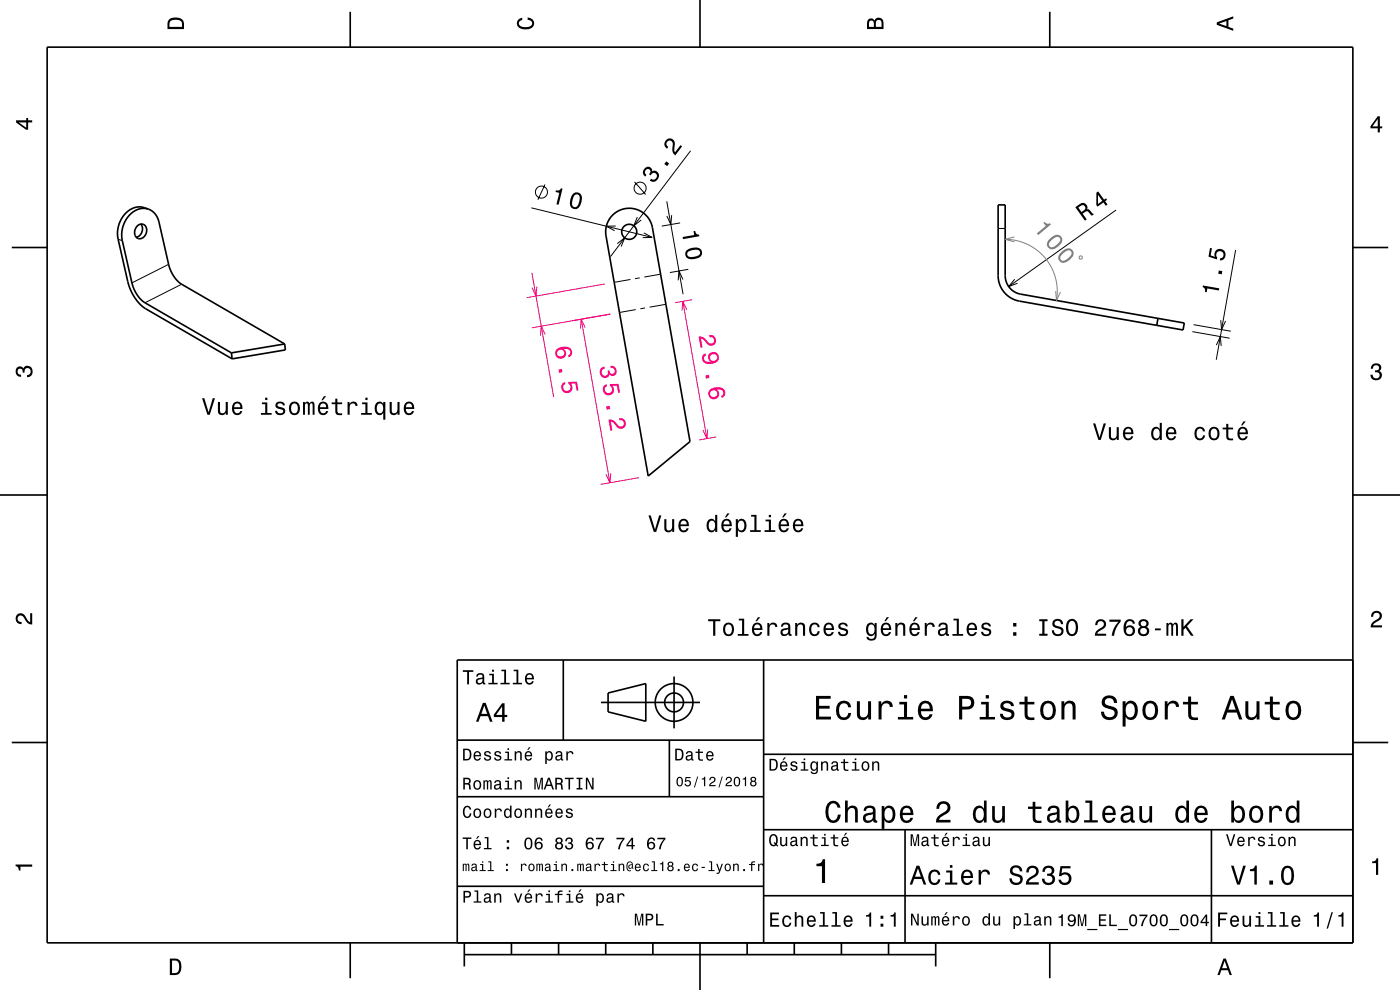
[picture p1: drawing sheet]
<svg xmlns="http://www.w3.org/2000/svg" width="297mm" height="210mm" viewBox="0 0 297 210" stroke-linecap="round" stroke-linejoin="round" font-family="sans-serif">
<g fill="none" stroke="#000" stroke-width=".21">
<path d="M25.1 50.7l.8 .4M35.8 56.1l-7.8 3.9M133.7 59.3l-3.4 .6M135.7 58.9l-1 .2M140.1 58.2l-3.4 .6M144.3 47.3l-3.9 .7M146 57.1l-3.9 .7M211.7 48.5h1.5M215.3 59.2l-1.3 1.6 1.9-.7M236.8 44.6l-22.8 16.2M262.1 53l-4.1 23.3M38.5 60.3l-7.7 3.9"/>
<path d="M134.9 65.7l-3.5 .6M136.8 65.3l-1 .2M141.3 64.6l-3.5 .6M252.9 70.3l8 1.4M253.2 68.9l7.9 1.4M258 73.2l.9-1.8 .2 2M259 67.9l.2 2 .8-1.8"/>
</g>
<path d="M128.3 60.2l-16.6 3M129.4 66.6l-16.5 2.9M146.8 63.6l-3.6 .6M151.9 92.7l-3.6 .6M135.5 101.3l-8.1 1.5" fill="none" stroke="#ff0080" stroke-width=".21"/>
<g fill="none" stroke="#000" stroke-width=".35">
<path d="M10 10h277v190h-277zM74.3 2.5v7.5M148.5 0v10M222.7 2.5v7.5M2.5 52.5h7.5M29 48a1.2 1.2 0 0 1 1.6-.3 1.2 1.2 0 0 1 .5 1.6 1.32 1.32 0 0 1-.9 1.2 1.32 1.32 0 0 1-1.4-.4 1.88 1.88 0 0 1 .2-2.1zM29.9 47.5a1.8 1.8 0 0 1-1 2.8M31.5 44.4l-.9-.3a4.6 4.6 0 0 0-5.4 3.5l-.3 1.5 .1 1.2 2.1 9.4a9.6 9.6 0 0 0 3.8 5.8l18.3 10.6M31.5 44.4a3.6 3.6 0 0 1 2.2 2.7l2.1 9a7 7 0 0 0 2.7 4.2l21.9 12.7M31.5 44.4a4.6 4.6 0 0 0-5.4 3.5l-.3 1.5 .1 1.4 2.1 9.2a7 7 0 0 0 2.8 4.2l18.3 10.7M129.9 45.7a5 5 0 0 1 8.5 2.6l8 45.4-8.9 7.3-8.9-51a5 5 0 0 1 1.3-4.3zM211.7 43.5h1.5v15a4 4 0 0 0 3.3 3.9l34.7 6.1-.2 1.5-34.7-6.1a5.5 5.5 0 0 1-4.6-5.4z"/>
<path d="M287 52.5h7.5M49.1 74.9l.1 1.2M60.4 73l.1 1.2-11.3 1.9M60.4 73l-11.3 1.9M245.7 67.5l-.3 1.5M0 105h10M287 105h10M119.5 140v17M162 140v60M287 140h-190v60M2.5 157.5h7.5M97 157h65"/>
<path d="M127.5 149h21M129 147l8-2v8l-8-2zM142 157v12M143 143.5v11M287 157.5h7.5M97 169h65M162 176h125M162 160h125M192 176v24M257 176v24M97 188h65M162 190h125"/>
<path d="M74.3 200v7.5M98.5 202.5h100M98.5 200v5M108.5 200v2.5M118.5 200v2.5M128.5 200v2.5M138.5 200v2.5M148.5 200v10M158.5 200v2.5M168.5 200v2.5M178.5 200v2.5M188.5 200v2.5"/>
<path d="M198.5 200v5M222.7 200v7.5"/>
<circle cx="133.5" cy="49.2" r="1.6"/>
<circle cx="143" cy="149" r="2"/>
<circle cx="143" cy="149" r="4"/>
</g>
<g fill="#000">
<path d="M36 4a2.18 2.18 0 0 0-.5 2.2h3.5v-1.2a1.43 1.43 0 0 0-1.7-1.3zM36.3 4.4a2.15 2.15 0 0 1 2.2 .3l.1 1h-2.6v-1z" fill-rule="evenodd"/>
<path d="M109.9 4.2l.9-.4v.4a.7 .7 0 0 0-.7 .5 .7 .7 0 0 0 .3 .8 1.7 1.7 0 0 0 2.5-.5 .9 .9 0 0 0-1-.8v-.5a1.24 1.24 0 0 1 1.4 1.1 1.24 1.24 0 0 1-1 1.4 2.22 2.22 0 0 1-2.5-.7l-.2-.5z" fill-rule="evenodd"/>
<path d="M184.2 4.2l-.3 .7v1.3h3.5v-1.3a.98 .98 0 0 0-.7-1.1 .98 .98 0 0 0-1.2 .6 .84 .84 0 0 0-1.3-.2zM184.5 4.5a.54 .54 0 0 1 .6-.1 .54 .54 0 0 1 .3 .6v.7h-1zM185.9 4.4a.62 .62 0 0 1 .8-.1 .62 .62 0 0 1 .3 .6v.8h-1.2z" fill-rule="evenodd"/>
<path d="M258.1 4.7v.6l3.5 1.2v-.4l-1-.4v-1.4l1-.4v-.4zM258.6 5l1.6-.5v1z" fill-rule="evenodd"/>
<path d="M3.4 25.5v.5l2.1 1.5h.5v-1.5h.8v-.5h-.8v-.5h-.4v.5zM4 26h1.6v1.1z" fill-rule="evenodd"/>
<path d="M292.3 24.7l-1.6 2.1v.4h1.6v.9h.4v-.9h.5v-.4h-.5v-2.1zM292.3 25.2v1.6h-1.1z" fill-rule="evenodd"/>
<path d="M228.1 44l2.1 2.8 .3-.3-.8-1.2a.85 .85 0 0 1 1.3-.2l.6 .7 .5-.4-1.1-1h-.4a.97 .97 0 0 0-.3-1.2 .97 .97 0 0 0-1.2 .1zM228.8 44a1.1 1.1 0 0 1 1.1-.4 .6 .6 0 0 1 .4 .5 .6 .6 0 0 1-.4 .6l-.5 .3z" fill-rule="evenodd"/>
<path d="M232.6 40.9v2.6l.2 .3 1.3-.9 .5 .8 .4-.3-.5-.7 .4-.3-.3-.3-.4 .3-1.2-1.8zM232.9 41.3l.9 1.3-.9 .7z" fill-rule="evenodd"/>
<path d="M255.2 60.6l-.1 .3a.78 .78 0 0 1 .5 1l.4 .1 .1-.8 2.5 .4 .1-.4zM258.6 57.4l-.2 .7 .8 .1 .1-.7zM256.7 52.6l-.3 1.8 1.7 .6 .1-.4a.79 .79 0 0 1 0-1.1 .79 .79 0 0 1 1.2 .1 .79 .79 0 0 1-.3 1.2h-.2l-.1 .4a1.21 1.21 0 0 0 1.3-1.3 1.21 1.21 0 0 0-1.5-1 1.21 1.21 0 0 0-.9 1.6l-.9-.3 .3-1.5z" fill-rule="evenodd"/>
<path d="M291.1 77.4a1.08 1.08 0 0 1 1.4-.2 1.08 1.08 0 0 1 .4 1.2l-.3 .3a1.06 1.06 0 0 1 .5 1.3 1.06 1.06 0 0 1-1.2 .7 1.1 1.1 0 0 1-1.2-1.2h.5a.71 .71 0 0 0 1 .8 .71 .71 0 0 0 .1-1.3h-.6v-.4a.61 .61 0 0 0 .8-.3 .61 .61 0 0 0-.2-.8 .61 .61 0 0 0-.9 .2l-.1 .5h-.5z" fill-rule="evenodd"/>
<path d="M3.6 78a.86 .86 0 0 1 1.4 .2 1.06 1.06 0 0 1 1.2-.6 1.06 1.06 0 0 1 .7 1.2 1.1 1.1 0 0 1-1.2 1.2v-.4a.71 .71 0 0 0 .8-1 .71 .71 0 0 0-1.3-.1v.6h-.4a.61 .61 0 0 0-.3-.8 .61 .61 0 0 0-.8 .2 .61 .61 0 0 0 .2 .8l.6 .2v.4a1.15 1.15 0 0 1-1.2-.6 1.15 1.15 0 0 1 .3-1.3z" fill-rule="evenodd"/>
<path d="M42.9 84.5l1.1 3.5h.5l1.1-3.5h-.5l-.8 3-1-3zM46.2 85.3v1.8a.89 .89 0 0 0 .6 .9 .89 .89 0 0 0 1.1-.4v.4h.4v-2.7h-.4v1.5a.64 .64 0 0 1-.4 .8 .64 .64 0 0 1-.8-.3v-2zM49.5 85.6a1.54 1.54 0 0 0 .8 2.5 1.05 1.05 0 0 0 1.1-.9h-.4l-.3 .4-.3 .1a.76 .76 0 0 1-.7-.9h1.7a1.16 1.16 0 0 0-.4-1.4 1.16 1.16 0 0 0-1.5 .2zM49.9 85.8a.66 .66 0 0 1 .8-.2 .66 .66 0 0 1 .3 .8h-1.3zM55.6 85.4v.3h.7v1.9h-.9v.4h2.2v-.4h-.9v-2.2zM56.3 84.4v.5h.4v-.5zM58.7 85.4a.76 .76 0 0 0-.2 .8 .76 .76 0 0 0 .7 .5l.9 .4a.63 .63 0 0 1-.7 .6 .63 .63 0 0 1-.6-.6h-.4a1.07 1.07 0 0 0 1.2 1 1.07 1.07 0 0 0 .9-1.2l-.4-.4-1.1-.3a.54 .54 0 0 1 .4-.7 .54 .54 0 0 1 .6 .5h.4a1.03 1.03 0 0 0-.7-.9 1.03 1.03 0 0 0-1 .3zM61.6 85.6a1.53 1.53 0 0 0 .9 2.5 1.48 1.48 0 0 0 1.1-1.5 1.48 1.48 0 0 0-1.1-1.4l-.5 .1zM61.9 85.8a.67 .67 0 0 1 .7-.2 .67 .67 0 0 1 .5 .6 1.11 1.11 0 0 1-.6 1.5 1.17 1.17 0 0 1-.6-1.9zM64.3 85.3v2.7h.4v-1.8a.49 .49 0 0 1 .4-.7l.2 .3v2.2h.4v-2.1l.4-.4 .2 .2v.4v1.9h.4v-1.9a.69 .69 0 0 0-.5-.9l-.5 .4-.2-.3-.3-.1-.5 .4v-.3zM68.7 84l-.5 .9h.3l.7-.9zM67.7 85.6a1.55 1.55 0 0 0 .8 2.5 1.06 1.06 0 0 0 1.1-.9h-.4l-.2 .4-.4 .1a.76 .76 0 0 1-.7-.9h1.8a1.17 1.17 0 0 0-.5-1.4 1.17 1.17 0 0 0-1.5 .2zM68.1 85.8a.66 .66 0 0 1 .8-.2 .66 .66 0 0 1 .3 .8h-1.3zM71.1 84.6v.8h-.7v.3h.7l.1 1.8a1.05 1.05 0 0 0 1.4 .5v-.3a.68 .68 0 0 1-1-.4v-1.6h1v-.3h-1v-.8zM73.7 85.3v2.7h.5v-1.6a.66 .66 0 0 1 .3-.8 .66 .66 0 0 1 .9 .3v.2h.5a.89 .89 0 0 0-.7-.9 .89 .89 0 0 0-1.1 .5v-.4zM76.8 85.4v.3h.7v1.9h-.9v.4h2.3v-.4h-.9v-2.2zM77.5 84.4v.5h.5v-.5zM79.8 85.6a1.57 1.57 0 0 0 .7 2.5l.5-.1 .3-.4v1.4h.4v-3.7h-.4v.4l-.2-.2a.87 .87 0 0 0-1.3 .1zM80.1 85.8a.62 .62 0 0 1 .7-.2 .62 .62 0 0 1 .4 .6 1.12 1.12 0 0 1-.6 1.5 1.19 1.19 0 0 1-.5-1.9zM82.7 85.3v1.8a.89 .89 0 0 0 .6 .9 .89 .89 0 0 0 1-.4v.4h.5v-2.7h-.5v1.5a.65 .65 0 0 1-.4 .8 .65 .65 0 0 1-.8-.3v-2zM85.9 85.6a1.54 1.54 0 0 0 .8 2.5 1.06 1.06 0 0 0 1.1-.9h-.4l-.2 .4-.4 .1a.76 .76 0 0 1-.7-.9h1.8a1.17 1.17 0 0 0-.5-1.4 1.17 1.17 0 0 0-1.5 .2zM86.3 85.8a.66 .66 0 0 1 .8-.2 .66 .66 0 0 1 .3 .8h-1.3z" fill-rule="evenodd"/>
<path d="M3.6 130.4a1.22 1.22 0 0 1 2 .7l.4 .6 .4 .3v-1.9h.4v2.4a1.8 1.8 0 0 1-1.7-1.4 .71 .71 0 0 0-.9-.5 .71 .71 0 0 0-.5 .8 .71 .71 0 0 0 .9 .5v.5a1.18 1.18 0 0 1-1.2-.7 1.18 1.18 0 0 1 .2-1.3z" fill-rule="evenodd"/>
<path d="M150.2 131.4v.4h1.1v3.1h.5v-3.1h1v-.4zM153.7 132.4a1.53 1.53 0 0 0 .9 2.6 1.48 1.48 0 0 0 1.1-1.5 1.48 1.48 0 0 0-1.1-1.4l-.5 .1zM154 132.7a.67 .67 0 0 1 .7-.2 .67 .67 0 0 1 .5 .5 1.11 1.11 0 0 1-.6 1.6 1.17 1.17 0 0 1-.6-1.9zM156.7 131.2v.4h.7v2.9h-.9v.4h2.3v-.4h-.9v-3.3zM160.8 130.9l-.5 .9h.3l.7-.9zM159.8 132.4a1.54 1.54 0 0 0 .8 2.6 1.06 1.06 0 0 0 1.1-.9h-.4l-.3 .3-.3 .2a.76 .76 0 0 1-.7-1h1.7a1.16 1.16 0 0 0-.4-1.3 1.16 1.16 0 0 0-1.5 .1zM160.2 132.7a.66 .66 0 0 1 .8-.2 .66 .66 0 0 1 .3 .8h-1.3zM162.8 132.2v2.7h.4v-1.6a.66 .66 0 0 1 .4-.8 .66 .66 0 0 1 .8 .3l.1 .2h.4a.89 .89 0 0 0-.7-.9 .89 .89 0 0 0-1 .5v-.4zM165.9 132.3l-.2 .6h.4a.55 .55 0 0 1 .7-.5 .55 .55 0 0 1 .3 .8h-.2a1 1 0 0 0-1 .2 1 1 0 0 0-.3 1.1 .93 .93 0 0 0 1.7 0l.1 .3 .5 .1v-.4h-.2v-1.6a1.02 1.02 0 0 0-1.8-.6zM166.1 133.8l1.1-.3a.77 .77 0 0 1-.2 .9 .77 .77 0 0 1-.9 0zM168.7 132.2v2.7h.4v-1.6a.63 .63 0 0 1 .6-.9 .63 .63 0 0 1 .6 .8v1.7h.5v-1.8a.89 .89 0 0 0-.6-1 .89 .89 0 0 0-1.1 .5v-.4zM172 132.4a1.53 1.53 0 0 0 .8 2.6 1.06 1.06 0 0 0 1.1-1.1h-.4a.67 .67 0 0 1-.7 .7 .67 .67 0 0 1-.7-.6 1.12 1.12 0 0 1 .7-1.6 .59 .59 0 0 1 .7 .6h.4a1.09 1.09 0 0 0-.8-.9 1.09 1.09 0 0 0-1.1 .3zM175 132.4a1.54 1.54 0 0 0 .8 2.6 1.06 1.06 0 0 0 1.1-.9h-.5l-.2 .3-.4 .2a.76 .76 0 0 1-.6-1h1.7a1.16 1.16 0 0 0-.5-1.3 1.16 1.16 0 0 0-1.4 .1zM175.3 132.7a.66 .66 0 0 1 .8-.2 .66 .66 0 0 1 .4 .8h-1.3zM178.1 132.3a.75 .75 0 0 0-.2 .8 .75 .75 0 0 0 .7 .5l.9 .4a.63 .63 0 0 1-.6 .6 .63 .63 0 0 1-.7-.6h-.4a1.07 1.07 0 0 0 1.2 .9 1.07 1.07 0 0 0 .9-1.2l-.4-.3-1.1-.3a.54 .54 0 0 1 .4-.7 .54 .54 0 0 1 .6 .5h.5a1.03 1.03 0 0 0-.7-.9 1.03 1.03 0 0 0-1.1 .3zM184 132.4a1.58 1.58 0 0 0 .8 2.6l.4-.2 .4-.4a.73 .73 0 0 1-.4 1 .73 .73 0 0 1-1-.3h-.4a1.1 1.1 0 0 0 1.3 .8 1.1 1.1 0 0 0 .9-1.2v-2.5h-.4v.4l-.4-.4a.91 .91 0 0 0-1.2 .2zM184.3 132.7a.63 .63 0 0 1 .7-.2 .63 .63 0 0 1 .5 .6 1.11 1.11 0 0 1-.7 1.5 1.2 1.2 0 0 1-.5-1.9zM188.1 130.9l-.5 .9h.3l.7-.9zM187.1 132.4a1.54 1.54 0 0 0 .8 2.6 1.07 1.07 0 0 0 1.1-.9h-.4l-.2 .3-.4 .2a.76 .76 0 0 1-.7-1h1.8a1.17 1.17 0 0 0-.5-1.3 1.17 1.17 0 0 0-1.5 .1zM187.5 132.7a.66 .66 0 0 1 .8-.2 .66 .66 0 0 1 .3 .8h-1.3zM189.9 132.2v2.7h.5v-1.6a.63 .63 0 0 1 .4-.8 .63 .63 0 0 1 .8 .4v2h.4v-1.8a.89 .89 0 0 0-.6-1 .89 .89 0 0 0-1 .5v-.4zM194.2 130.9l-.5 .9h.3l.7-.9zM193.2 132.4a1.55 1.55 0 0 0 .8 2.6 1.07 1.07 0 0 0 1.1-.9h-.4l-.3 .3-.3 .2a.76 .76 0 0 1-.7-1h1.7a1.17 1.17 0 0 0-.4-1.3 1.17 1.17 0 0 0-1.5 .1zM193.6 132.7a.66 .66 0 0 1 .8-.2 .66 .66 0 0 1 .3 .8h-1.3zM196.2 132.2v2.7h.4v-1.6a.66 .66 0 0 1 .4-.8 .66 .66 0 0 1 .8 .3l.1 .2h.4a.89 .89 0 0 0-.7-.9 .89 .89 0 0 0-1 .5v-.4zM199.3 132.3l-.2 .6h.4a.55 .55 0 0 1 .6-.5 .55 .55 0 0 1 .4 .8h-.2a1 1 0 0 0-1 .2 1 1 0 0 0-.3 1.1 .93 .93 0 0 0 1.7 0l.1 .3 .5 .1v-.4h-.2v-1.6a1.02 1.02 0 0 0-.7-.8 1.02 1.02 0 0 0-1.1 .2zM199.5 133.8l1.1-.3a.77 .77 0 0 1-.2 .9 .77 .77 0 0 1-.9 0l-.1-.3zM202.3 131.2v.4h.7v2.9h-.9v.4h2.2v-.4h-.9v-3.3zM205.4 132.4a1.54 1.54 0 0 0 .8 2.6 1.06 1.06 0 0 0 1-.9h-.4l-.2 .3-.4 .2a.76 .76 0 0 1-.7-1h1.8a1.16 1.16 0 0 0-.5-1.3 1.16 1.16 0 0 0-1.4 .1zM205.7 132.7a.66 .66 0 0 1 .8-.2 .66 .66 0 0 1 .3 .8h-1.3zM208.4 132.3a.75 .75 0 0 0-.2 .8 .75 .75 0 0 0 .7 .5l.9 .4a.63 .63 0 0 1-.6 .6 .63 .63 0 0 1-.6-.6h-.5a1.07 1.07 0 0 0 1.2 .9 1.07 1.07 0 0 0 .9-1.2l-.4-.3-1.1-.3a.54 .54 0 0 1 .5-.7 .54 .54 0 0 1 .6 .5h.4a1.03 1.03 0 0 0-.7-.9 1.03 1.03 0 0 0-1.1 .3zM214.9 134.1v.8h.7v-.8zM214.9 132.2v.7h.7v-.7zM220.5 131.4v.4h.6v2.6h-.6v.5h1.7v-.5h-.6v-2.6h.6v-.4zM223.5 131.6a.96 .96 0 0 0-.2 1 .96 .96 0 0 0 .9 .6 .77 .77 0 0 1 .9 1 .83 .83 0 0 1-.9 .3 .83 .83 0 0 1-.6-.8h-.5a1.21 1.21 0 0 0 1.5 1.3 1.21 1.21 0 0 0 .8-1.8l-.8-.3a.71 .71 0 0 1-.9-.7 .7 .7 0 0 1 .8-.5 .7 .7 0 0 1 .6 .7h.4a1.16 1.16 0 0 0-.7-1.1 1.16 1.16 0 0 0-1.3 .3zM226.5 131.7a2.53 2.53 0 0 0 .4 3.1 1.21 1.21 0 0 0 1.7-.9 1.93 1.93 0 0 0-.9-2.6l-.8 .1zM227.1 131.8l.3-.1a1.7 1.7 0 0 1 .3 2.7l-.3 .1a1.69 1.69 0 0 1-.3-2.7zM232.7 131.7l-.4 .9h.5a.71 .71 0 0 1 .5-.8 .71 .71 0 0 1 .9 .5 .71 .71 0 0 1-.5 .8 1.8 1.8 0 0 0-1.4 1.8h2.4v-.5h-1.9a2.23 2.23 0 0 1 1.4-1.1 1.13 1.13 0 0 0 .1-1.7 1.13 1.13 0 0 0-1.6 .1zM235.3 131.4v.5h2a5.2 5.2 0 0 0-1.5 3h.5a5.3 5.3 0 0 1 1.4-3v-.5zM238.9 131.6a2.39 2.39 0 0 0 .2 3.3 1.16 1.16 0 0 0 1.5-.4 1.16 1.16 0 0 0-.2-1.5 1.16 1.16 0 0 0-1.6 0 1.02 1.02 0 0 1 .9-1.3 .58 .58 0 0 1 .6 .6h.5a1.12 1.12 0 0 0-.8-.9 1.12 1.12 0 0 0-1.1 .2zM238.8 133.8a.75 .75 0 0 1 1.5 0 .75 .75 0 0 1-1.5 0zM241.8 131.6a.83 .83 0 0 0 .2 1.4 1.11 1.11 0 0 0-.5 1.5 1.11 1.11 0 0 0 1.6 .4 1.03 1.03 0 0 0 .7-.9 1.03 1.03 0 0 0-.6-1 .89 .89 0 0 0 .4-1.1 .89 .89 0 0 0-1-.6zM241.9 133.9a.71 .71 0 0 1 1.4 0 .71 .71 0 0 1-1.4 0zM242 132.3a.6 .6 0 0 1 1.2 0 .6 .6 0 0 1-1.2 0zM245 133.3v.4h1.2v-.4zM247.4 132.2v2.7h.5v-2.1l.2-.3h.2l.2 .2v2.2h.4v-2.1l.3-.4 .2 .2 .1 .4v1.9h.4v-1.9a.69 .69 0 0 0-.5-.9l-.6 .3-.2-.2-.3-.1-.5 .3v-.2zM250.6 131.4v3.5h.5v-1.3l.4-.4 1.2 1.7h.5l-1.4-2.1 1.4-1.4h-.6l-1.5 1.6v-1.6z" fill-rule="evenodd"/>
<path d="M291.2 129.9a1.18 1.18 0 0 1 1.9 .3 1.18 1.18 0 0 1-1 1.7l-.5 .3-.3 .5h1.9v.4h-2.4a1.8 1.8 0 0 1 1.4-1.8 .71 .71 0 0 0 .5-.8 .71 .71 0 0 0-.9-.5 .71 .71 0 0 0-.5 .8h-.4z" fill-rule="evenodd"/>
<path d="M98.2 158.8v2.5h.9a1.37 1.37 0 0 0 .7-2.2 1.56 1.56 0 0 0-1.6-.3zM98.6 159.1a.98 .98 0 0 1 1.1 .7 .98 .98 0 0 1-.6 1.2h-.5zM100.7 159.6a1.04 1.04 0 0 0-.2 1.2 1.04 1.04 0 0 0 1 .5l.5-.5h-.3l-.4 .3a.54 .54 0 0 1-.5-.7h1.3a.83 .83 0 0 0-.4-.9 .83 .83 0 0 0-1 .1zM100.9 159.7l.2-.1a.47 .47 0 0 1 .5 .1 .47 .47 0 0 1 .1 .5h-.9zM102.9 159.5l-.2 .1a.69 .69 0 0 0 .9 .9l.2 .1a.43 .43 0 0 1-.4 .5 .43 .43 0 0 1-.4-.4h-.3a.74 .74 0 0 0 .9 .7 .74 .74 0 0 0 .5-1l-1-.4a.38 .38 0 0 1 .3-.5 .38 .38 0 0 1 .4 .4h.3a.78 .78 0 0 0-1.2-.4zM105.1 159.5l-.2 .1a.69 .69 0 0 0 .9 .9l.2 .1a.43 .43 0 0 1-.4 .5 .43 .43 0 0 1-.5-.4h-.3a.74 .74 0 0 0 .9 .7 .74 .74 0 0 0 .5-1l-.9-.4a.38 .38 0 0 1 .3-.5 .38 .38 0 0 1 .4 .4h.3a.77 .77 0 0 0-1.2-.4zM107.2 159.4v.3h.5v1.3h-.7v.3h1.6v-.3h-.6v-1.6zM107.7 158.7v.4h.3v-.4zM109.2 159.4v1.9h.3v-1.1a.45 .45 0 0 1 .4-.6 .45 .45 0 0 1 .5 .5v1.2h.3v-1.3a.63 .63 0 0 0-.5-.7 .63 .63 0 0 0-.7 .4v-.3zM112.2 158.5l-.4 .6h.3l.5-.6zM111.5 159.6a1.04 1.04 0 0 0-.2 1.2 1.04 1.04 0 0 0 1.1 .5l.5-.5h-.3l-.5 .3a.54 .54 0 0 1-.5-.7h1.3a.83 .83 0 0 0-.4-.9 .83 .83 0 0 0-1 .1zM111.8 159.7l.1-.1a.48 .48 0 0 1 .5 .1 .48 .48 0 0 1 .2 .5h-1zM115.7 159.4v2.7h.3v-1.1a.66 .66 0 0 0 .7 .4 .66 .66 0 0 0 .5-.6 .91 .91 0 0 0 0-1.1 .91 .91 0 0 0-1-.3l-.2 .3v-.3zM116.1 159.8a.45 .45 0 0 1 .5-.2 .45 .45 0 0 1 .3 .4 .65 .65 0 0 1 .1 .8 .65 .65 0 0 1-.7 .2 .98 .98 0 0 1-.2-1.2zM118.1 159.5l-.2 .4h.3a.39 .39 0 0 1 .4-.3 .39 .39 0 0 1 .3 .5h-.1a.65 .65 0 0 0-1 .4 .65 .65 0 0 0 .6 .9l.6-.3 .1 .2h.4v-.2l-.2-.1v-1.1a.72 .72 0 0 0-.5-.6 .72 .72 0 0 0-.7 .2zM118.2 160.6l.8-.3a.55 .55 0 0 1-.2 .7 .55 .55 0 0 1-.6 0zM120.1 159.4v1.9h.4v-1.1a.47 .47 0 0 1 .2-.6 .47 .47 0 0 1 .6 .2v.2h.4a.64 .64 0 0 0-.5-.7 .64 .64 0 0 0-.8 .4v-.3z" fill-rule="evenodd"/>
<path d="M98.2 142.2v.3h.9v2.7h.4v-2.7h.9v-.3zM101.3 143l-.3 .5h.4a.47 .47 0 0 1 .5-.4 .47 .47 0 0 1 .4 .6l-.2 .1a.84 .84 0 0 0-1 .2 .84 .84 0 0 0 0 1.1 .9 .9 0 0 0 1.3-.2l.1 .2 .5 .1v-.3l-.3-.1v-1.3a.87 .87 0 0 0-1.4-.5zM101.4 144.3l.9-.3a.66 .66 0 0 1-.1 .7 .66 .66 0 0 1-.8 .1zM103.8 142.9v.3h.6v1.6h-.8v.4h2v-.4h-.8v-1.9zM104.4 142.1v.4h.4v-.4zM106.4 142.1v.3h.6v2.4h-.8v.4h1.9v-.4h-.7v-2.7zM109 142.1v.3h.6v2.4h-.8v.4h1.9v-.4h-.7v-2.7zM111.6 143.1a1.32 1.32 0 0 0 .7 2.1 .9 .9 0 0 0 .9-.7h-.3l-.2 .3-.4 .1a.65 .65 0 0 1-.6-.8h1.6a1 1 0 0 0-.4-1.2 1 1 0 0 0-1.3 .2zM111.9 143.3a.57 .57 0 0 1 .7-.1 .57 .57 0 0 1 .3 .6h-1.2z" fill-rule="evenodd"/>
<path d="M102.4 149.1l-1.4 4h.5l.4-1.2h1.6l.4 1.2h.6l-1.5-4zM102.7 149.7l.7 1.7h-1.3zM106.5 149.2l-1.7 2.4v.5h1.7v1h.5v-1h.6v-.5h-.6v-2.4zM106.5 149.9v1.7h-1.3z" fill-rule="evenodd"/>
<path d="M143.2 158.8v2.5h.9a1.37 1.37 0 0 0 .7-2.2 1.56 1.56 0 0 0-1.6-.3zM143.6 159.1a.98 .98 0 0 1 1.1 .7 .98 .98 0 0 1-.6 1.2h-.5zM145.7 159.5l-.2 .4h.3a.39 .39 0 0 1 .5-.3 .39 .39 0 0 1 .3 .5h-.2a.65 .65 0 0 0-.9 .4 .65 .65 0 0 0 .5 .9l.7-.3v.2h.4v-.2l-.1-.1-.1-1.1a.73 .73 0 0 0-.4-.6 .73 .73 0 0 0-.8 .2zM145.8 160.6l.8-.3a.55 .55 0 0 1-.1 .7 .55 .55 0 0 1-.7 0zM148.1 158.9v.5h-.5v.3h.5v1.3a.75 .75 0 0 0 1 .4v-.3a.48 .48 0 0 1-.7-.3v-1.1h.7v-.3h-.7v-.5zM150 159.6a1.04 1.04 0 0 0-.2 1.2 1.04 1.04 0 0 0 1.1 .5l.5-.5h-.4l-.4 .3a.54 .54 0 0 1-.5-.7h1.3a.83 .83 0 0 0-.4-.9 .83 .83 0 0 0-1 .1zM150.3 159.7l.1-.1a.48 .48 0 0 1 .5 .1 .48 .48 0 0 1 .2 .5h-1z" fill-rule="evenodd"/>
<path d="M173.1 147.6v5h3.2v-.6h-2.5v-1.7h2.2v-.6h-2.2v-1.5h2.4v-.6zM177.8 149.2a2.59 2.59 0 0 0 .5 3.4 1.58 1.58 0 0 0 2.3-1.4h-.6a.95 .95 0 0 1-.9 1 .95 .95 0 0 1-1-.9 1.59 1.59 0 0 1 .9-2.1 .85 .85 0 0 1 .9 .8h.7a1.56 1.56 0 0 0-1.1-1.3 1.56 1.56 0 0 0-1.7 .5zM181.8 148.8v2.5a1.27 1.27 0 0 0 .9 1.4 1.27 1.27 0 0 0 1.5-.7v.6h.6v-3.8h-.6v2.2a.92 .92 0 0 1-.6 1.1 .92 .92 0 0 1-1.2-.4v-2.9zM186.4 148.8v3.8h.6v-2.2a.95 .95 0 0 1 .5-1.1 .95 .95 0 0 1 1.2 .3l.1 .4h.6a1.28 1.28 0 0 0-1-1.4 1.28 1.28 0 0 0-1.4 .8v-.6zM190.8 148.9v.5h1v2.7h-1.3v.5h3.2v-.5h-1.3v-3.2zM191.8 147.4v.8h.6v-.8zM195.1 149.2a2.62 2.62 0 0 0 .5 3.4 1.57 1.57 0 0 0 2.2-1.1h-.6l-.3 .5-.5 .2a1.08 1.08 0 0 1-1-1.3h2.5a1.66 1.66 0 0 0-.7-2 1.66 1.66 0 0 0-2.1 .3zM195.6 149.5a.94 .94 0 0 1 1.2-.2 .94 .94 0 0 1 .5 1h-1.9zM203.5 147.6v5h.6v-2.1h.8a1.47 1.47 0 0 0 1.8-1.2 1.47 1.47 0 0 0-1.5-1.7zM204.1 148.2a1.6 1.6 0 0 1 1.8 .5 .86 .86 0 0 1 0 .9 .86 .86 0 0 1-.9 .3h-.9zM208.1 148.9v.5h1v2.7h-1.3v.5h3.3v-.5h-1.3v-3.2zM209.1 147.4v.8h.7v-.8zM212.6 148.9a1.08 1.08 0 0 0-.3 1.2 1.08 1.08 0 0 0 1 .7l1.1 .4a.57 .57 0 0 1 .2 .6 .57 .57 0 0 1-.5 .4 .96 .96 0 0 1-1.4-.8h-.6a1.6 1.6 0 0 0 1.3 1.4 1.6 1.6 0 0 0 1.7-.8 1.13 1.13 0 0 0-1-1.6l-1.1-.3-.2-.4a.87 .87 0 0 1 .9-.5 .87 .87 0 0 1 .8 .6h.6a1.41 1.41 0 0 0-2.1-1.1zM217.4 147.8v1.1h-1.1v.5h1.1v2.6l.2 .4 .4 .3h1.4v-.5a.97 .97 0 0 1-1.4-.5v-2.3h1.4v-.5h-1.4v-1.1zM221.1 149.2a2.56 2.56 0 0 0 .5 3.4 1.72 1.72 0 0 0 1.8-.2 1.72 1.72 0 0 0 .6-1.7 1.7 1.7 0 0 0-.9-1.9 1.7 1.7 0 0 0-2 .4zM221.6 149.6a.96 .96 0 0 1 1-.4 .96 .96 0 0 1 .7 .8 1.59 1.59 0 0 1-1 2.2 1.19 1.19 0 0 1-1-1.5zM225.2 148.8v3.8h.6v-2.2a.97 .97 0 0 1 .5-1.1 .97 .97 0 0 1 1.1 .2l.1 .7v2.4h.7v-2.5a1.27 1.27 0 0 0-.9-1.4 1.27 1.27 0 0 0-1.5 .6v-.5zM234.1 147.9a1.38 1.38 0 0 0-.3 1.5 1.38 1.38 0 0 0 1.3 .9 1.25 1.25 0 0 1 1.4 .9 1.15 1.15 0 0 1-1.3 .9 1.15 1.15 0 0 1-1-1.1h-.7a1.8 1.8 0 0 0 1.7 1.8 1.8 1.8 0 0 0 1.9-1.6 1.46 1.46 0 0 0-1.5-1.4l-.6-.2a.83 .83 0 0 1-.5-1.1 .83 .83 0 0 1 1.2-.3l.5 .5 .1 .4h.7a1.67 1.67 0 0 0-1-1.6 1.67 1.67 0 0 0-1.9 .4zM238.2 148.8v5.3h.6v-2.1a1.32 1.32 0 0 0 1.4 .7 1.32 1.32 0 0 0 1.1-1.1 2.43 2.43 0 0 0-.8-2.8 1.21 1.21 0 0 0-1.7 .5v-.5zM239.1 149.6a.9 .9 0 0 1 .9-.4 .9 .9 0 0 1 .7 .8 1.61 1.61 0 0 1-.9 2.2 1.18 1.18 0 0 1-1-1.5zM242.8 149.2a2.56 2.56 0 0 0 .5 3.4 1.72 1.72 0 0 0 1.8-.2 1.72 1.72 0 0 0 .6-1.7 1.7 1.7 0 0 0-.9-1.9 1.7 1.7 0 0 0-2 .4zM243.3 149.6a.96 .96 0 0 1 1-.4 .96 .96 0 0 1 .7 .8 1.59 1.59 0 0 1-1 2.2 1.19 1.19 0 0 1-1-1.5zM247.1 148.8v3.8h.6v-2.2a.95 .95 0 0 1 .5-1.1 .95 .95 0 0 1 1.2 .3l.1 .4h.6a1.28 1.28 0 0 0-1-1.4 1.28 1.28 0 0 0-1.4 .8v-.6zM252 147.8v1.1h-1v.5h1l.1 2.6 .2 .4 .4 .3h1.4v-.5a.97 .97 0 0 1-1.4-.5v-2.3h1.4v-.5h-1.4v-1.1zM261 147.6l-1.8 5h.6l.6-1.4h2l.5 1.4h.7l-1.9-5zM261.4 148.3l.7 2.2h-1.5zM264.2 148.8v2.5a1.27 1.27 0 0 0 .9 1.4 1.27 1.27 0 0 0 1.5-.7v.6h.6v-3.8h-.6v2.2a.92 .92 0 0 1-.6 1.1 .92 .92 0 0 1-1.1-.4l-.1-2.9zM269.4 147.8v1.1h-1.1v.5h1.1v2.6l.2 .4 .4 .3 .7 .1 .8-.1v-.5a.97 .97 0 0 1-1.4-.5l-.1-2.3h1.5v-.5h-1.5v-1.1zM273.1 149.2a2.56 2.56 0 0 0 .6 3.4 1.72 1.72 0 0 0 1.8-.2 1.72 1.72 0 0 0 .6-1.7 1.7 1.7 0 0 0-.9-1.9 1.7 1.7 0 0 0-2.1 .4zM273.6 149.6a.96 .96 0 0 1 1-.4 .96 .96 0 0 1 .7 .8 1.59 1.59 0 0 1-.9 2.2 1.19 1.19 0 0 1-1.1-1.5z" fill-rule="evenodd"/>
<path d="M98.3 165v2.5h.3v-1.1l.8 .1 .2 1h.4l-.2-1.1-.3-.1a.69 .69 0 0 0 .3-.9 .69 .69 0 0 0-.7-.4zM98.6 165.3h.4a.43 .43 0 0 1 .5 .4 .43 .43 0 0 1-.5 .4h-.4zM100.6 165.7a1.04 1.04 0 0 0-.1 1.3 1.04 1.04 0 0 0 1.1 .5 1.04 1.04 0 0 0 .5-1.3 1.04 1.04 0 0 0-1.2-.7zM100.9 165.9a.48 .48 0 0 1 .5-.1 .48 .48 0 0 1 .3 .4 .66 .66 0 0 1 0 .7 .66 .66 0 0 1-.7 .3 .98 .98 0 0 1-.1-1.3zM102.5 165.5v2h.3v-1.3l.2-.4h.2l.1 .2v1.5h.3v-1.5l.2-.3 .2 .4v1.4h.3v-1.4a.49 .49 0 0 0-.4-.6l-.4 .2-.3-.2-.4 .2v-.2zM105.1 165.6l-.2 .5h.2a.39 .39 0 0 1 .5-.4 .39 .39 0 0 1 .3 .6h-.1a.65 .65 0 0 0-1 .4 .65 .65 0 0 0 .6 .8l.6-.3 .1 .2 .4 .1v-.3h-.2v-1.1a.72 .72 0 0 0-.5-.6 .72 .72 0 0 0-.7 .1zM105.2 166.7l.8-.2a.55 .55 0 0 1-.2 .6 .55 .55 0 0 1-.6 .1zM107.2 165.6v.3h.5v1.3h-.7v.3h1.6v-.3h-.6v-1.6zM107.7 164.9v.3h.3v-.3zM109.2 165.5v2h.3v-1.1a.45 .45 0 0 1 .4-.7 .45 .45 0 0 1 .5 .6v1.2h.3v-1.3a.63 .63 0 0 0-.5-.7 .63 .63 0 0 0-.7 .3v-.3zM113.4 165v2.5h.2v-2.3l.5 2.3h.3l.5-2.3v2.3h.3v-2.5h-.5l-.4 2.2-.5-2.2zM116.3 165l-1 2.5h.4l.2-.8h1l.3 .8h.3l-.9-2.5zM116.4 165.3l.4 1.1h-.8zM117.8 165v2.5h.3v-1.1l.8 .1 .2 1h.4l-.2-1.1-.2-.1a.69 .69 0 0 0 .3-.9 .69 .69 0 0 0-.8-.4zM118.1 165.3h.4a.43 .43 0 0 1 .5 .4 .43 .43 0 0 1-.5 .4h-.4zM119.8 165v.3h.8v2.2h.3v-2.2h.8v-.3zM122.3 165v.3h.5v1.9h-.5v.3h1.3v-.3h-.5v-1.9h.5v-.3zM124.3 165v2.5h.3v-2.1l.9 2.1h.4v-2.5h-.3v2l-.9-2z" fill-rule="evenodd"/>
<path d="M98.4 171.2a1.45 1.45 0 0 0 .7 2.3 .94 .94 0 0 0 .9-1h-.3a.59 .59 0 0 1-.8 .7 1.31 1.31 0 0 1 .2-2l.3 .1 .2 .4h.4a.85 .85 0 0 0-.6-.8 .85 .85 0 0 0-1 .3zM100.6 171.7a1.04 1.04 0 0 0-.1 1.3 1.04 1.04 0 0 0 1.1 .5 1.04 1.04 0 0 0 .5-1.3 1.04 1.04 0 0 0-1.2-.7zM100.9 171.9a.48 .48 0 0 1 .5-.1 .48 .48 0 0 1 .3 .4 .66 .66 0 0 1 0 .7 .66 .66 0 0 1-.7 .3 .98 .98 0 0 1-.1-1.3zM102.8 171.7a1.04 1.04 0 0 0-.2 1.3 1.04 1.04 0 0 0 1.2 .5 1.04 1.04 0 0 0 .5-1.3 1.04 1.04 0 0 0-1.2-.7zM103 171.9a.48 .48 0 0 1 .5-.1 .48 .48 0 0 1 .4 .4 .66 .66 0 0 1 0 .7 .66 .66 0 0 1-.7 .3 .97 .97 0 0 1-.2-1.3zM105 171.5v2h.3v-1.1a.47 .47 0 0 1 .2-.6 .47 .47 0 0 1 .6 .2l.1 .1h.3a.64 .64 0 0 0-.5-.6 .64 .64 0 0 0-.7 .4v-.4zM107.1 171.7a1.06 1.06 0 0 0-.2 1.2 1.06 1.06 0 0 0 .9 .6l.4-.3v.3h.3v-2.6h-.3v.9a.63 .63 0 0 0-1.1-.1zM107.4 171.9a.44 .44 0 0 1 .4-.1 .44 .44 0 0 1 .4 .4 .65 .65 0 0 1 0 .7 .65 .65 0 0 1-.7 .3l-.2-.4zM109.3 171.7a1.04 1.04 0 0 0-.1 1.3 1.04 1.04 0 0 0 1.1 .5 1.04 1.04 0 0 0 .5-1.3 1.04 1.04 0 0 0-1.2-.7zM109.5 171.9a.48 .48 0 0 1 .6-.1 .48 .48 0 0 1 .3 .4 .66 .66 0 0 1 0 .7 .66 .66 0 0 1-.7 .3 .98 .98 0 0 1-.2-1.3zM111.4 171.5v2h.3v-1.1a.45 .45 0 0 1 .3-.7 .45 .45 0 0 1 .5 .6v1.2h.4v-1.3a.63 .63 0 0 0-.5-.7 .63 .63 0 0 0-.7 .3v-.3zM113.5 171.5v2h.3v-1.1a.45 .45 0 0 1 .3-.6 .45 .45 0 0 1 .6 .2v1.5h.3v-1.3a.63 .63 0 0 0-.4-.7 .63 .63 0 0 0-.8 .3v-.3zM116.5 170.7l-.3 .6h.2l.5-.6zM115.9 171.7a1.04 1.04 0 0 0-.2 1.2 1.04 1.04 0 0 0 1 .6l.5-.6h-.3l-.4 .4a.54 .54 0 0 1-.5-.7h1.2a.83 .83 0 0 0-.3-1 .83 .83 0 0 0-1 .1zM116.1 171.9l.2-.1a.47 .47 0 0 1 .4 .1 .47 .47 0 0 1 .2 .4h-.9zM118 171.7a1.04 1.04 0 0 0-.2 1.2 1.04 1.04 0 0 0 1.1 .6l.5-.6h-.3l-.5 .4a.53 .53 0 0 1-.5-.7h1.3a.83 .83 0 0 0-.3-1 .83 .83 0 0 0-1.1 .1zM118.3 171.9l.1-.1a.47 .47 0 0 1 .5 .1 .47 .47 0 0 1 .2 .4h-1zM120.2 171.6l-.1 .2a.69 .69 0 0 0 .8 .9l.3 .1a.43 .43 0 0 1-.4 .5 .43 .43 0 0 1-.5-.4h-.3a.74 .74 0 0 0 .9 .7 .74 .74 0 0 0 .5-1.1l-1-.3a.38 .38 0 0 1 .3-.5 .38 .38 0 0 1 .5 .3h.3a.77 .77 0 0 0-1.3-.4z" fill-rule="evenodd"/>
<path d="M143.7 165a1.16 1.16 0 0 0 .5 1.8 1.16 1.16 0 0 0 .5-1.8 .63 .63 0 0 0-1 0zM144 165.1l.2-.1a.98 .98 0 0 1 0 1.6l-.2-.1-.2-.3v-.7zM145.4 164.8l-.1 1.1h.2a.46 .46 0 0 1 .7-.2 .46 .46 0 0 1 0 .8 .46 .46 0 0 1-.7-.2h-.3a.69 .69 0 0 0 .9 .6 .69 .69 0 0 0 .4-1 .69 .69 0 0 0-1-.3l.1-.5h.9v-.3zM147.9 164.7l-.7 2.3h.2l.7-2.3zM148.9 165.1v.3h.4v1.4h.3v-2zM150.7 164.9l-.2 .6h.2a.4 .4 0 0 1 .3-.5 .4 .4 0 0 1 .5 .3 .4 .4 0 0 1-.3 .5l-.1 .1a.95 .95 0 0 0-.7 .9h1.4v-.3h-1.1l.5-.4a.67 .67 0 0 0 .5-1 .67 .67 0 0 0-1-.2zM153.1 164.7l-.7 2.3h.2l.7-2.3zM154.1 164.9l-.2 .6h.3a.4 .4 0 0 1 .3-.5 .4 .4 0 0 1 .5 .3 .4 .4 0 0 1-.3 .5l-.2 .1a.93 .93 0 0 0-.6 .9h1.4v-.3h-1.1l.5-.4a.67 .67 0 0 0 .5-1 .67 .67 0 0 0-1.1-.2zM155.8 165a1.15 1.15 0 0 0 .5 1.8 1.16 1.16 0 0 0 .5-1.8 .63 .63 0 0 0-1 0zM156.1 165.1l.2-.1a.98 .98 0 0 1 0 1.6l-.2-.1-.2-.3v-.7zM157.6 165.1v.3h.4v1.4h.3v-2zM159.4 164.9l-.2 .5 .2 .3a.62 .62 0 0 0-.1 .9 .62 .62 0 0 0 1 0 .62 .62 0 0 0-.1-.9 .57 .57 0 0 0 0-.9 .57 .57 0 0 0-.8 .1zM159.4 166.2a.41 .41 0 0 1 .8 0 .41 .41 0 0 1-.8 0zM159.5 165.3a.34 .34 0 0 1 .6 0 .34 .34 0 0 1-.6 0z" fill-rule="evenodd"/>
<path d="M163.2 161v2.5h.9a1.37 1.37 0 0 0 .7-2.2 1.58 1.58 0 0 0-1.6-.3zM163.6 161.3a.98 .98 0 0 1 1.1 .7 .98 .98 0 0 1-.6 1.2h-.5zM166.4 160.7l-.4 .6h.2l.5-.6zM165.7 161.7a1.04 1.04 0 0 0-.2 1.2 1.04 1.04 0 0 0 1 .6l.5-.6h-.3l-.4 .4a.54 .54 0 0 1-.5-.7h1.3a.83 .83 0 0 0-.4-1 .83 .83 0 0 0-1 .1zM165.9 161.9l.2-.1a.48 .48 0 0 1 .5 .1 .48 .48 0 0 1 .1 .4h-.9zM167.9 161.6l-.2 .2a.68 .68 0 0 0 .9 .9l.2 .1a.43 .43 0 0 1-.4 .5 .43 .43 0 0 1-.4-.4h-.3a.74 .74 0 0 0 .9 .7 .74 .74 0 0 0 .5-1.1l-1-.3a.38 .38 0 0 1 .3-.5 .38 .38 0 0 1 .4 .4l.3-.1a.78 .78 0 0 0-1.2-.4zM170 161.6v.3h.5v1.3h-.7v.3h1.7v-.3h-.7v-1.6zM170.5 160.9v.3h.3v-.3zM172.1 161.7a1.06 1.06 0 0 0-.2 1.2 1.06 1.06 0 0 0 .9 .6l.4-.3a.52 .52 0 0 1-.2 .7 .52 .52 0 0 1-.7-.3h-.3a.78 .78 0 0 0 .9 .6 .78 .78 0 0 0 .6-.8v-1.9h-.3v.4l-.2-.3a.64 .64 0 0 0-.9 .1zM172.4 161.9a.45 .45 0 0 1 .4-.1 .45 .45 0 0 1 .4 .4 .65 .65 0 0 1 0 .7 .65 .65 0 0 1-.7 .3l-.2-.4zM174.2 161.5v2h.3v-1.1a.45 .45 0 0 1 .3-.6 .45 .45 0 0 1 .5 .2l.1 1.5h.3v-1.3a.63 .63 0 0 0-.5-.7 .63 .63 0 0 0-.7 .3v-.3zM176.6 161.6l-.2 .5h.3a.39 .39 0 0 1 .4-.4 .39 .39 0 0 1 .3 .6h-.1a.65 .65 0 0 0-1 .4 .65 .65 0 0 0 .6 .8l.6-.3 .1 .2 .4 .1-.2-.4v-1a.73 .73 0 0 0-1.2-.5zM176.7 162.7l.8-.2a.55 .55 0 0 1-.2 .6 .55 .55 0 0 1-.6 .1zM178.9 161v.6h-.5v.3h.5l.1 1.3a.75 .75 0 0 0 1 .3v-.3a.48 .48 0 0 1-.7-.2v-1.1h.7v-.3h-.7v-.6zM180.8 161.6v.3h.5v1.3h-.6v.3h1.6v-.3h-.6v-1.6zM181.3 160.9v.3h.4v-.3zM183 161.7a1.04 1.04 0 0 0-.2 1.3 1.04 1.04 0 0 0 1.2 .5 1.04 1.04 0 0 0 .4-1.3 1.04 1.04 0 0 0-1.2-.7zM183.2 161.9a.48 .48 0 0 1 .5-.1 .48 .48 0 0 1 .4 .4 .66 .66 0 0 1 0 .7 .66 .66 0 0 1-.7 .3 .98 .98 0 0 1-.2-1.3zM185 161.5v2h.3v-1.1a.45 .45 0 0 1 .3-.6 .45 .45 0 0 1 .6 .2v1.5h.3v-1.3a.63 .63 0 0 0-.4-.7 .63 .63 0 0 0-.8 .3v-.3z" fill-rule="evenodd"/>
<path d="M163.4 177.2a1.45 1.45 0 0 0 .7 2.3l.5-.2 .3 .3 .2-.2-.3-.3a1.53 1.53 0 0 0-.5-2.2l-.6 .1zM163.8 177.3l.3-.1a1.21 1.21 0 0 1 .5 1.7l-.3-.3-.2 .2 .3 .3a.45 .45 0 0 1-.7-.1 1.62 1.62 0 0 1 .1-1.7zM165.5 177.5v1.3a.63 .63 0 0 0 .4 .7 .63 .63 0 0 0 .8-.3v.3h.3v-2h-.3v1.2a.46 .46 0 0 1-.3 .5 .46 .46 0 0 1-.6-.2v-1.5zM167.9 177.6l-.2 .5h.3a.39 .39 0 0 1 .5-.4 .39 .39 0 0 1 .2 .6h-.1a.65 .65 0 0 0-.9 .4 .65 .65 0 0 0 .5 .8l.6-.3 .1 .2 .4 .1v-.3h-.2v-1.1a.73 .73 0 0 0-1.2-.5zM168 178.7l.8-.2a.55 .55 0 0 1-.2 .6 .55 .55 0 0 1-.6 .1zM169.8 177.5v2h.4v-1.1a.45 .45 0 0 1 .2-.6 .45 .45 0 0 1 .6 .2v1.5h.3v-1.3a.63 .63 0 0 0-.4-.7 .63 .63 0 0 0-.8 .3v-.3zM172.4 177v.6h-.5v.3h.5l.1 1.3a.75 .75 0 0 0 1 .3v-.3a.49 .49 0 0 1-.7-.2v-1.1h.7v-.3h-.7v-.6zM174.3 177.6v.3h.5v1.3h-.6v.3h1.6v-.3h-.6v-1.6zM174.8 176.9v.3h.4v-.3zM176.8 177v.6h-.6v.3h.6v1.3a.74 .74 0 0 0 1 .3v-.3a.49 .49 0 0 1-.7-.2v-1.1h.7v-.3h-.7v-.6zM179.4 176.7l-.4 .6h.2l.5-.6zM178.7 177.7a1.04 1.04 0 0 0-.2 1.2 1.04 1.04 0 0 0 1 .6l.5-.6h-.3l-.4 .4a.54 .54 0 0 1-.5-.7h1.3a.83 .83 0 0 0-.4-1 .83 .83 0 0 0-1 .1zM178.9 177.9l.2-.1a.48 .48 0 0 1 .5 .1 .48 .48 0 0 1 .1 .4h-.9z" fill-rule="evenodd"/>
<path d="M175.6 170.5a3.6 3.6 0 0 0 0 3.5 1.59 1.59 0 0 0 1.8 .5 1.59 1.59 0 0 0 1-1.7h-.6a1.06 1.06 0 0 1-1.5 1.1 2.68 2.68 0 0 1 0-3.4 .92 .92 0 0 1 1.4 .8h.6a1.53 1.53 0 0 0-1.1-1.4 1.53 1.53 0 0 0-1.6 .6zM179.3 169.8v4.7h.5v-2a.82 .82 0 0 1 .5-1 .82 .82 0 0 1 1.1 .4v2.6h.6v-2.3a1.13 1.13 0 0 0-.8-1.3 1.13 1.13 0 0 0-1.4 .6v-1.7zM183.5 171.2l-.3 .8h.5a.71 .71 0 0 1 .9-.7 .71 .71 0 0 1 .5 1l-.3 .1a1.47 1.47 0 0 0-1.7 1.2 .94 .94 0 0 0 1 1l.6-.2 .5-.4 .2 .4 .7 .1v-.5h-.3l-.1-2.1a1.31 1.31 0 0 0-2.2-.7zM183.8 173.1l1.4-.4a.99 .99 0 0 1-.3 1.1 .99 .99 0 0 1-1.1 .1l-.2-.4zM187 171v4.8h.6v-1.9a1.19 1.19 0 0 0 1.3 .7 1.19 1.19 0 0 0 1-1.1 1.94 1.94 0 0 0-1.3-2.6 1.06 1.06 0 0 0-1 .6v-.5zM187.9 171.7a.81 .81 0 0 1 .8-.3 .81 .81 0 0 1 .6 .7 1.45 1.45 0 0 1-.8 2 1.52 1.52 0 0 1-.6-2.4zM191.3 171.4a1.98 1.98 0 0 0 1 3.2 1.36 1.36 0 0 0 1.4-1.1h-.6l-.2 .4-.5 .2a.97 .97 0 0 1-.9-1.2h2.3a1.5 1.5 0 0 0-.7-1.8 1.5 1.5 0 0 0-1.8 .3zM191.7 171.6a.85 .85 0 0 1 1-.1 .85 .85 0 0 1 .5 .9h-1.7zM199.1 170.4l-.3 .4-.2 .8h.6a.91 .91 0 0 1 .7-1.1 .91 .91 0 0 1 1.1 .6 .91 .91 0 0 1-.6 1.1 2.32 2.32 0 0 0-1.9 2.3h3.1v-.6h-2.4a2.19 2.19 0 0 1 1.5-1.2 1.47 1.47 0 0 0 .7-2.2 1.47 1.47 0 0 0-2.3-.1zM206.8 171.4a2.43 2.43 0 0 0 .4 3.1 1.13 1.13 0 0 0 1.5-.6v.6h.6v-4.7h-.6v1.7a1.15 1.15 0 0 0-1.9-.1zM207.2 171.7a.8 .8 0 0 1 .9-.3 .8 .8 0 0 1 .6 .7 1.43 1.43 0 0 1-.9 2 1.53 1.53 0 0 1-.6-2.4zM210.5 171v2.3a1.14 1.14 0 0 0 .8 1.2 1.14 1.14 0 0 0 1.3-.6v.6h.6v-3.5h-.6v2a.83 .83 0 0 1-.5 1 .83 .83 0 0 1-1-.4l-.1-2.6zM219.1 170.1v1h-1v.5h1v2.3l.2 .4 .4 .2 1.2 .1v-.5a.88 .88 0 0 1-1.2-.5l-.1-2h1.3v-.5h-1.3v-1zM222.6 171.2l-.4 .8h.6a.71 .71 0 0 1 .8-.7 .71 .71 0 0 1 .5 1l-.3 .1a1.47 1.47 0 0 0-1.7 1.2 .94 .94 0 0 0 1 1l.6-.2 .6-.4 .1 .4 .7 .1v-.5h-.3v-2.1a1.31 1.31 0 0 0-2.2-.7zM222.8 173.1l1.4-.4a.99 .99 0 0 1-.2 1.1 .99 .99 0 0 1-1.2 .1l-.1-.4zM226.1 169.8v4.7h.5v-.6a1.19 1.19 0 0 0 1.3 .7 1.19 1.19 0 0 0 1-1.1 1.93 1.93 0 0 0-1.3-2.6l-.5 .1-.5 .5v-1.7zM226.9 171.7a.81 .81 0 0 1 .9-.3 .81 .81 0 0 1 .6 .7 1.45 1.45 0 0 1-.9 2 1.52 1.52 0 0 1-.6-2.4zM230.3 169.8v.5h.8v3.7h-1.1v.5h2.9v-.5h-1.2v-4.2zM234.2 171.4a1.98 1.98 0 0 0 1 3.2 1.36 1.36 0 0 0 1.4-1.1h-.5l-.3 .4-.5 .2a.97 .97 0 0 1-.9-1.2h2.3a1.5 1.5 0 0 0-.6-1.8 1.5 1.5 0 0 0-1.9 .3zM234.7 171.6a.85 .85 0 0 1 1-.1 .85 .85 0 0 1 .4 .9h-1.7zM238.2 171.2l-.3 .8h.5a.71 .71 0 0 1 .8-.7 .71 .71 0 0 1 .5 1l-.2 .1a1.47 1.47 0 0 0-1.8 1.2 .94 .94 0 0 0 1 1l.6-.2 .6-.4 .1 .4 .7 .1v-.5h-.3v-2.1a1.31 1.31 0 0 0-2.2-.7zM238.4 173.1l1.4-.4a.99 .99 0 0 1-.2 1.1 .99 .99 0 0 1-1.2 .1l-.1-.4zM241.7 171v2.3a1.14 1.14 0 0 0 .8 1.2 1.14 1.14 0 0 0 1.4-.6v.6h.5v-3.5h-.6v2a.83 .83 0 0 1-.5 1 .83 .83 0 0 1-1-.4v-2.6zM249.7 171.4a2.43 2.43 0 0 0 .4 3.1 1.13 1.13 0 0 0 1.6-.6v.6h.5v-4.7h-.5v1.7a1.14 1.14 0 0 0-2-.1zM250.1 171.7a.8 .8 0 0 1 .9-.3 .8 .8 0 0 1 .6 .7 1.43 1.43 0 0 1-.8 2 1.52 1.52 0 0 1-.7-2.4zM253.7 171.4a1.98 1.98 0 0 0 1.1 3.2 1.36 1.36 0 0 0 1.4-1.1h-.6l-.3 .4-.5 .2a.97 .97 0 0 1-.9-1.2h2.3a1.5 1.5 0 0 0-.6-1.8 1.5 1.5 0 0 0-1.9 .3zM254.2 171.6a.85 .85 0 0 1 1-.1 .85 .85 0 0 1 .4 .9h-1.7zM261.2 169.8v4.7h.6v-.6a1.19 1.19 0 0 0 1.3 .7 1.19 1.19 0 0 0 .9-1.1 1.93 1.93 0 0 0-1.2-2.6l-.6 .1-.4 .5v-1.7zM262 171.7a.81 .81 0 0 1 .9-.3 .81 .81 0 0 1 .6 .7 1.45 1.45 0 0 1-.8 2 1.52 1.52 0 0 1-.7-2.4zM265.4 171.4a1.96 1.96 0 0 0 1.1 3.2 1.95 1.95 0 0 0 1.6-1.6 1.95 1.95 0 0 0-1-2l-.6-.1-.7 .1zM265.8 171.7a.86 .86 0 0 1 .9-.3 .86 .86 0 0 1 .6 .7 1.43 1.43 0 0 1-.8 2 1.51 1.51 0 0 1-.7-2.4zM269.3 171v3.5h.5v-2a.85 .85 0 0 1 .5-1 .85 .85 0 0 1 1.1 .3v.3h.6a1.15 1.15 0 0 0-.9-1.2 1.15 1.15 0 0 0-1.3 .7v-.6zM273.1 171.4a2.43 2.43 0 0 0 .4 3.1 1.12 1.12 0 0 0 1.6-.6v.6h.6v-4.7h-.6v1.7a1.14 1.14 0 0 0-2-.1zM273.6 171.7a.8 .8 0 0 1 .8-.3 .8 .8 0 0 1 .6 .7 1.43 1.43 0 0 1-.8 2 1.52 1.52 0 0 1-.6-2.4z" fill-rule="evenodd"/>
<path d="M193.2 177v2.5h.3v-2.3l.4 2.3h.3l.5-2.3v2.3h.3v-2.5h-.5l-.4 2.2-.5-2.2zM195.7 177.6l-.2 .5h.3a.39 .39 0 0 1 .5-.4 .39 .39 0 0 1 .3 .6h-.2a.65 .65 0 0 0-.9 .4 .65 .65 0 0 0 .5 .8l.7-.3v.2l.4 .1v-.3h-.1l-.1-1.1a.73 .73 0 0 0-1.2-.5zM195.8 178.7l.8-.2a.55 .55 0 0 1-.1 .6 .55 .55 0 0 1-.7 .1zM198.1 177v.6h-.5v.3h.5v1.3a.74 .74 0 0 0 1 .3v-.3a.49 .49 0 0 1-.7-.2v-1.1h.7v-.3h-.7v-.6zM200.7 176.7l-.4 .6h.3l.5-.6zM200 177.7a1.04 1.04 0 0 0-.2 1.2 1.04 1.04 0 0 0 1.1 .6l.5-.6h-.4l-.4 .4a.54 .54 0 0 1-.5-.7h1.3a.83 .83 0 0 0-.4-1 .83 .83 0 0 0-1 .1zM200.3 177.9l.1-.1a.48 .48 0 0 1 .5 .1 .48 .48 0 0 1 .2 .4h-1zM202.1 177.5v2h.3v-1.1a.47 .47 0 0 1 .3-.6 .47 .47 0 0 1 .6 .2v.1h.3a.64 .64 0 0 0-.4-.6 .64 .64 0 0 0-.8 .4v-.4zM204.3 177.6v.3h.5v1.3h-.6v.3h1.6v-.3h-.6v-1.6zM204.8 176.9v.3h.4v-.3zM206.6 177.6l-.2 .5h.3a.39 .39 0 0 1 .4-.4 .39 .39 0 0 1 .3 .6h-.1a.65 .65 0 0 0-1 .4 .65 .65 0 0 0 .6 .8l.6-.3 .1 .2 .4 .1v-.3h-.2v-1.1a.72 .72 0 0 0-.5-.6 .72 .72 0 0 0-.7 .1zM206.7 178.7l.8-.2a.55 .55 0 0 1-.2 .6 .55 .55 0 0 1-.6 .1zM208.5 177.5v1.3a.63 .63 0 0 0 .5 .7 .63 .63 0 0 0 .7-.3v.3h.3v-2h-.3v1.2a.46 .46 0 0 1-.3 .5 .46 .46 0 0 1-.6-.2v-1.5z" fill-rule="evenodd"/>
<path d="M260.1 177l.8 2.5h.4l.8-2.5h-.4l-.6 2.1-.7-2.1zM262.7 177.7a1.04 1.04 0 0 0-.2 1.2 1.04 1.04 0 0 0 1 .6l.5-.6h-.3l-.4 .4a.54 .54 0 0 1-.5-.7h1.3a.83 .83 0 0 0-.4-1 .83 .83 0 0 0-1 .1zM262.9 177.9l.2-.1a.48 .48 0 0 1 .5 .1 .48 .48 0 0 1 .1 .4h-.9zM264.8 177.5v2h.3v-1.1a.47 .47 0 0 1 .3-.6 .47 .47 0 0 1 .6 .2v.1h.3a.64 .64 0 0 0-.5-.6 .64 .64 0 0 0-.7 .4v-.4zM267 177.6l-.1 .2a.69 .69 0 0 0 .9 .9l.2 .1a.43 .43 0 0 1-.4 .5 .43 .43 0 0 1-.5-.4h-.3a.74 .74 0 0 0 .9 .7 .74 .74 0 0 0 .5-1.1l-.9-.3a.38 .38 0 0 1 .3-.5 .38 .38 0 0 1 .4 .4l.3-.1a.78 .78 0 0 0-1.3-.4zM269.2 177.6v.3h.5v1.3h-.7v.3h1.6v-.3h-.6v-1.6zM269.7 176.9v.3h.3v-.3zM271.3 177.7a1.04 1.04 0 0 0-.1 1.3 1.04 1.04 0 0 0 1.1 .5 1.04 1.04 0 0 0 .5-1.3 1.04 1.04 0 0 0-1.2-.7zM271.5 177.9a.48 .48 0 0 1 .6-.1 .48 .48 0 0 1 .3 .4 .67 .67 0 0 1 0 .7 .67 .67 0 0 1-.7 .3 .98 .98 0 0 1-.2-1.3zM273.3 177.5v2h.4v-1.1a.45 .45 0 0 1 .3-.7 .45 .45 0 0 1 .5 .6v1.2h.4v-1.3a.63 .63 0 0 0-.5-.7 .63 .63 0 0 0-.7 .3v-.3z" fill-rule="evenodd"/>
<path d="M3.3 183.4h3.5v.4h-2.5v.9h-.3a.77 .77 0 0 0-.7-1z" fill-rule="evenodd"/>
<path d="M98.2 183.2v1.6h.2v-1.2l.2-.2 .2 .2v1.2h.2v-1.2l.2-.2 .1 .3v1.1h.3l-.1-1.5-.2-.1-.3 .2-.3-.2-.3 .2v-.2zM100.2 183.3l-.2 .4h.2a.31 .31 0 0 1 .4-.3 .31 .31 0 0 1 .2 .4 .61 .61 0 0 0-.7 .2 .61 .61 0 0 0 0 .7 .6 .6 0 0 0 .8-.1l.1 .1 .3 .1-.1-.2-.1-1a.58 .58 0 0 0-.3-.4 .58 .58 0 0 0-.6 .1zM100.3 184.2l.6-.2v.2a.34 .34 0 0 1-.3 .4 .34 .34 0 0 1-.4-.4zM101.9 183.3v.2h.4v1.1h-.6v.2h1.3v-.2h-.5v-1.3zM102.3 182.7v.3h.2v-.3zM103.6 182.7v.2h.4v1.7h-.5v.2h1.3v-.2h-.6v-1.9zM107.3 184.3v.5h.4v-.5zM107.3 183.2v.5h.4v-.5zM110.5 183.2v1.6h.3l.1-1.3 .4-.1 .2 .3h.2a.51 .51 0 0 0-.4-.5 .51 .51 0 0 0-.6 .3v-.3zM112.3 183.4a.83 .83 0 0 0-.2 1 .83 .83 0 0 0 .9 .4 .79 .79 0 0 0 .4-1.1 .79 .79 0 0 0-1.1-.3zM112.4 183.6l.2-.2a.56 .56 0 0 1 .6 .6 .56 .56 0 0 1-.6 .6l-.2-.3zM113.8 183.2v1.6h.2v-1.2l.2-.2 .2 .2v1.2h.2v-1.2l.2-.2 .2 .3v1.1h.2l-.1-1.5-.2-.1-.3 .2-.3-.2-.3 .2v-.2zM115.8 183.3l-.2 .4h.3a.31 .31 0 0 1 .3-.3 .31 .31 0 0 1 .3 .4 .61 .61 0 0 0-.8 .2 .61 .61 0 0 0 0 .7 .6 .6 0 0 0 .8-.1l.1 .1 .3 .1-.1-.2v-1a.58 .58 0 0 0-.4-.4 .58 .58 0 0 0-.6 .1zM115.9 184.2l.6-.2v.2a.34 .34 0 0 1-.3 .4 .34 .34 0 0 1-.4-.4zM117.5 183.3v.2h.4v1.1h-.5v.2h1.3v-.2h-.6v-1.3zM117.9 182.7v.3h.2v-.3zM119.1 183.2v1.6h.2l.1-1.1 .4-.3 .2 .2v1.2h.3v-1a.51 .51 0 0 0-.4-.6 .51 .51 0 0 0-.6 .3v-.3zM121.2 184.3v.5h.4v-.5zM122.5 183.2v1.6h.2v-1.2l.2-.2 .1 .2v1.2h.3v-1.2l.2-.2 .1 .3v1.1h.3l-.1-1.3-.1-.3-.5 .2-.2-.2-.3 .2v-.2zM124.5 183.3l-.2 .4h.2a.31 .31 0 0 1 .4-.3 .31 .31 0 0 1 .2 .4 .61 .61 0 0 0-.7 .2 .61 .61 0 0 0 0 .7 .6 .6 0 0 0 .8-.1l.1 .1 .3 .1-.1-.2-.1-1a.58 .58 0 0 0-.3-.4 .58 .58 0 0 0-.6 .1zM124.6 184.2l.6-.2v.2a.34 .34 0 0 1-.3 .4 .34 .34 0 0 1-.4-.4zM126.1 183.2v1.6h.3l.1-1.3 .4-.1 .2 .3h.2a.51 .51 0 0 0-.4-.5 .51 .51 0 0 0-.5 .3v-.3zM128.1 182.8v.5h-.4v.2h.4v1a.6 .6 0 0 0 .8 .3v-.2l-.5-.1v-.3v-.7h.5v-.2h-.5v-.5zM129.6 183.3v.2h.4v1.1h-.5v.2h1.3v-.2h-.5v-1.3zM130 182.7v.3h.3v-.3zM131.2 183.2v1.6h.3v-1.1l.4-.3 .3 .2v1.2h.2v-1a.51 .51 0 0 0-.3-.6 .51 .51 0 0 0-.6 .3v-.3zM133.2 182.9a1.5 1.5 0 0 0 .1 1.9h.6v-.2a.49 .49 0 0 1-.8-.4 .96 .96 0 0 1 .5-1.3l.3 .1 .1 .3a.65 .65 0 0 0-.6 .9l.3 .1 .4-.2v.1l.3 .1-.1-.3a.96 .96 0 0 0-.7-1.3zM133.6 183.7l.4-.2-.1 .5-.3 .1zM134.8 183.4a.83 .83 0 0 0-.1 .9 .83 .83 0 0 0 .8 .5l.4-.5-.7 .3-.3-.5h1v-.1a.64 .64 0 0 0-.3-.8 .64 .64 0 0 0-.8 .2zM135 183.5l.5-.1 .2 .5h-.8zM136.6 183.4a.83 .83 0 0 0-.2 1 .83 .83 0 0 0 .9 .4l.4-.6h-.3l-.2 .4a.58 .58 0 0 1-.6-.6 .58 .58 0 0 1 .6-.6l.2 .3h.3a.63 .63 0 0 0-.5-.5 .63 .63 0 0 0-.6 .2zM138.3 182.7v.2h.4v1.7h-.5v.2h1.2v-.2h-.5v-1.9zM140 183.1v.3h.5v1.4h.2v-2zM141.8 182.9l-.2 .5 .3 .3a.62 .62 0 0 0-.1 .9 .62 .62 0 0 0 .9 0 .62 .62 0 0 0-.1-.9 .57 .57 0 0 0 .1-.9 .57 .57 0 0 0-.9 .1zM141.8 184.2a.41 .41 0 0 1 .8 0 .41 .41 0 0 1-.8 0zM141.9 183.3a.35 .35 0 0 1 .7 0 .35 .35 0 0 1-.7 0zM143.8 184.3v.5h.4v-.5zM145.2 183.4a.83 .83 0 0 0-.1 .9 .83 .83 0 0 0 .8 .5l.4-.5-.7 .3-.3-.5h1v-.1a.64 .64 0 0 0-.3-.8 .64 .64 0 0 0-.8 .2zM145.4 183.5l.5-.1 .2 .5h-.8zM147 183.4a.83 .83 0 0 0-.2 1 .83 .83 0 0 0 .9 .4l.4-.6h-.3l-.2 .4a.58 .58 0 0 1-.5-.6 .58 .58 0 0 1 .5-.6l.2 .3h.3a.62 .62 0 0 0-.5-.5 .62 .62 0 0 0-.6 .2zM148.8 183.9v.2h.7v-.2zM150.4 182.7v.2h.4v1.7h-.5v.2h1.3v-.2h-.5v-1.9zM151.9 183.2l.6 1.7-.1 .2h-.4v.3h.4l.3-.2 .7-2h-.3l-.5 1.3-.4-1.3zM153.9 183.4a.83 .83 0 0 0-.1 1 .83 .83 0 0 0 .9 .4 .79 .79 0 0 0 .3-1.1 .79 .79 0 0 0-1.1-.3zM154.1 183.6l.1-.2a.56 .56 0 0 1 .6 .6 .56 .56 0 0 1-.6 .6l-.2-.3zM155.5 183.2v1.6h.3v-1.1l.4-.3 .3 .2v1.2h.2v-1a.51 .51 0 0 0-.3-.6 .51 .51 0 0 0-.6 .3v-.3zM157.7 184.3v.5h.4v-.5zM158.9 183.3v.2h.4v1.3h.3v-1.3h.6v-.2h-.6l.1-.3 .5-.1v-.2h-.3a.46 .46 0 0 0-.6 .6zM160.8 183.2v1.6h.3l.1-1.3 .4-.1 .2 .3h.2a.51 .51 0 0 0-.4-.5 .51 .51 0 0 0-.5 .3v-.3z" fill-rule="evenodd"/>
<path d="M98.3 189v2.5h.4v-1.1a.96 .96 0 0 0 1.2-.7 .67 .67 0 0 0-.7-.7zM98.7 189.3h.4a.43 .43 0 0 1 .5 .4 .43 .43 0 0 1-.5 .4h-.4zM100.6 188.9v.3h.5v2h-.6v.3h1.6v-.3h-.6v-2.3zM102.9 189.6l-.2 .5h.3a.39 .39 0 0 1 .5-.4 .39 .39 0 0 1 .2 .6h-.1a.65 .65 0 0 0-.9 .4 .65 .65 0 0 0 .5 .8l.6-.3 .1 .2 .4 .1v-.3h-.2v-1.1a.73 .73 0 0 0-1.2-.5zM103 190.7l.8-.2a.55 .55 0 0 1-.2 .6 .55 .55 0 0 1-.6 .1zM104.8 189.5v2h.4v-1.1a.45 .45 0 0 1 .2-.6 .45 .45 0 0 1 .6 .2v1.5h.3v-1.3a.63 .63 0 0 0-.4-.7 .63 .63 0 0 0-.8 .3v-.3zM109 189.5l.8 2h.3l.7-2h-.3l-.6 1.6-.5-1.6zM112.2 188.7l-.4 .6h.3l.5-.6zM111.5 189.7a1.04 1.04 0 0 0-.2 1.2 1.04 1.04 0 0 0 1.1 .6l.5-.6h-.3l-.5 .4a.54 .54 0 0 1-.5-.7h1.3a.83 .83 0 0 0-.4-1 .83 .83 0 0 0-1 .1zM111.8 189.9l.1-.1a.48 .48 0 0 1 .5 .1 .48 .48 0 0 1 .2 .4h-1zM113.6 189.5v2h.4v-1.1a.47 .47 0 0 1 .2-.6 .47 .47 0 0 1 .6 .2v.1h.4a.64 .64 0 0 0-.5-.6 .64 .64 0 0 0-.8 .4v-.4zM115.8 189.6v.3h.5v1.3h-.6v.3h1.6v-.3h-.6v-1.6zM116.3 188.9v.3h.4v-.3zM117.7 189.6v.3h.6v1.6h.3v-1.6h.7v-.3h-.7v-.3l.7-.1v-.3a.68 .68 0 0 0-.7 0 .68 .68 0 0 0-.3 .7zM120.2 189.6v.3h.5v1.3h-.7v.3h1.6v-.3h-.6v-1.6zM120.7 188.9v.3h.3v-.3zM123 188.7l-.3 .6h.2l.5-.6zM122.4 189.7a1.04 1.04 0 0 0-.2 1.2 1.04 1.04 0 0 0 1 .6l.5-.6h-.3l-.4 .4a.54 .54 0 0 1-.5-.7h1.2a.83 .83 0 0 0-.3-1 .83 .83 0 0 0-1 .1zM122.6 189.9l.2-.1a.48 .48 0 0 1 .5 .1 .48 .48 0 0 1 .1 .4h-.9zM126.5 189.5v2.7h.3v-1a.66 .66 0 0 0 .7 .3 .66 .66 0 0 0 .6-.6 .91 .91 0 0 0 0-1 .91 .91 0 0 0-1-.3l-.3 .2v-.3zM127 189.9a.45 .45 0 0 1 .5-.1 .45 .45 0 0 1 .3 .4v.3a.6 .6 0 0 1-.5 .8 .85 .85 0 0 1-.3-1.4zM128.9 189.6l-.2 .5h.3a.39 .39 0 0 1 .5-.4 .39 .39 0 0 1 .3 .6h-.2a.65 .65 0 0 0-.9 .4 .65 .65 0 0 0 .5 .8l.6-.3 .1 .2 .4 .1v-.3h-.2v-1.1a.73 .73 0 0 0-1.2-.5zM129 190.7l.8-.2a.55 .55 0 0 1-.1 .6 .55 .55 0 0 1-.7 .1zM131 189.5v2h.3v-1.1a.47 .47 0 0 1 .3-.6 .47 .47 0 0 1 .6 .2v.1h.3a.64 .64 0 0 0-.5-.6 .64 .64 0 0 0-.7 .4v-.4z" fill-rule="evenodd"/>
<path d="M98.2 177.7v.3h.7v2.2h.4v-2.2h.7v-.3zM101.4 177.3l-.4 .7h.2l.5-.7zM100.7 178.4a1.04 1.04 0 0 0-.2 1.2 1.04 1.04 0 0 0 1 .6l.5-.6h-.3l-.4 .3a.54 .54 0 0 1-.5-.6h1.3a.83 .83 0 0 0-.4-1 .83 .83 0 0 0-1 .1zM100.9 178.6l.2-.1a.47 .47 0 0 1 .5 0 .47 .47 0 0 1 .1 .5h-.9zM102.8 177.6v.2h.5v2.1h-.6v.3h1.6v-.3h-.7v-2.3zM107.5 179.6v.6h.5v-.6zM107.5 178.2v.6h.5v-.6zM111.4 178a1.44 1.44 0 0 0 .7 2.2 1.45 1.45 0 0 0 .6-2.2 .79 .79 0 0 0-1.3 0zM111.9 178h.4a1.71 1.71 0 0 1 0 1.9h-.4a1.69 1.69 0 0 1 0-1.9zM113.8 177.8a1.72 1.72 0 0 0 .1 2.3 .83 .83 0 0 0 1.1-.2 .83 .83 0 0 0-.1-1.1 .83 .83 0 0 0-1.1 0 .74 .74 0 0 1 .5-.9l.4 .1 .1 .3h.3a.8 .8 0 0 0-.5-.6 .8 .8 0 0 0-.8 .1zM113.7 179.4a.55 .55 0 0 1 1.1 0 .55 .55 0 0 1-1.1 0zM118 177.8l-.1 .2a.57 .57 0 0 0 .3 .8 .78 .78 0 0 0-.2 1.2 .78 .78 0 0 0 1.2 0 .78 .78 0 0 0-.2-1.2 .68 .68 0 0 0 .3-1 .68 .68 0 0 0-1-.1zM118.1 179.5a.51 .51 0 0 1 1 0 .51 .51 0 0 1-1 0zM118.2 178.3a.42 .42 0 0 1 .8 0 .42 .42 0 0 1-.8 0zM120.1 177.8l-.2 .7h.3a.44 .44 0 0 1 .3-.6 .44 .44 0 0 1 .5 .2 .44 .44 0 0 1-.1 .6h-.3v.3a.52 .52 0 0 1 .6 .3 .52 .52 0 0 1-.3 .7 .52 .52 0 0 1-.7-.4v-.2h-.3a.84 .84 0 0 0 1 .8 .84 .84 0 0 0 .5-1.3l-.2-.1a.72 .72 0 0 0 0-1.1 .72 .72 0 0 0-1.1 .1zM124.6 177.8a1.71 1.71 0 0 0 .2 2.3 .83 .83 0 0 0 1-.2 .83 .83 0 0 0-.1-1.1 .83 .83 0 0 0-1.1 0 .74 .74 0 0 1 .6-.9l.3 .1 .1 .3h.4a.8 .8 0 0 0-.5-.6 .8 .8 0 0 0-.9 .1zM124.6 179.4a.53 .53 0 0 1 1 0 .53 .53 0 0 1-1 0zM126.4 177.7v.3h1.4a3.7 3.7 0 0 0-1 2.2h.3a3.8 3.8 0 0 1 1-2.2v-.3zM130.8 177.7v.3h1.3a3.7 3.7 0 0 0-1 2.2h.4a3.8 3.8 0 0 1 1-2.2v-.3zM134 177.7l-1.1 1.5v.3h1.1v.7h.3v-.7h.4v-.3h-.4v-1.5zM134 178.1v1.1h-.8zM137.6 177.8a1.72 1.72 0 0 0 .2 2.3 .83 .83 0 0 0 1.1-.2 .83 .83 0 0 0-.2-1.1 .83 .83 0 0 0-1.1 0 .74 .74 0 0 1 .6-.9l.3 .1 .2 .3h.3a.8 .8 0 0 0-.5-.6 .8 .8 0 0 0-.9 .1zM137.6 179.4a.55 .55 0 0 1 1.1 0 .55 .55 0 0 1-1.1 0zM139.4 177.7v.3h1.4a3.7 3.7 0 0 0-1 2.2h.4a3.8 3.8 0 0 1 1-2.2v-.3z" fill-rule="evenodd"/>
<path d="M134.7 193.8v2.5h.3v-2.3l.4 2.3h.3l.5-2.3v2.3h.3v-2.5h-.5l-.4 2.2-.5-2.2zM137 193.8v2.5h.3v-1a.95 .95 0 0 0 1.3-.8 .66 .66 0 0 0-.7-.7zM137.3 194.1h.5a.43 .43 0 0 1 .5 .4 .43 .43 0 0 1-.6 .4h-.4zM139.2 193.8v2.5h1.6v-.3h-1.3v-2.2z" fill-rule="evenodd"/>
<path d="M163.4 193.6v3h1.9v-.4h-1.5v-1h1.3v-.4h-1.3v-.9h1.5v-.3zM166.2 194.5a1.31 1.31 0 0 0 .7 2.2 .9 .9 0 0 0 1-1h-.4a.57 .57 0 0 1-.5 .6 .57 .57 0 0 1-.6-.5 .81 .81 0 0 1-.1-.9 .81 .81 0 0 1 .9-.4l.3 .5h.4a.94 .94 0 0 0-.7-.8 .94 .94 0 0 0-1 .3zM168.6 193.5v3.1h.4v-1.4a.54 .54 0 0 1 .3-.6 .54 .54 0 0 1 .7 .3v1.7h.4v-1.6a.76 .76 0 0 0-.5-.8 .76 .76 0 0 0-.9 .4v-1.1zM171.4 194.5a1.32 1.32 0 0 0 .7 2.2 .91 .91 0 0 0 .9-.8h-.3l-.2 .3-.4 .1a.65 .65 0 0 1-.6-.8h1.6a1 1 0 0 0-.5-1.1 1 1 0 0 0-1.2 .1zM171.7 194.7a.57 .57 0 0 1 .7-.1 .57 .57 0 0 1 .3 .6h-1.2zM174 193.5v.3h.6v2.5h-.8v.3h1.9v-.3h-.7v-2.8zM176.6 193.5v.3h.6v2.5h-.8v.3h1.9v-.3h-.7v-2.8zM179.2 194.5a1.32 1.32 0 0 0 .7 2.2 .91 .91 0 0 0 .9-.8h-.3l-.2 .3-.4 .1a.65 .65 0 0 1-.5-.8h1.5a1 1 0 0 0-.4-1.1 1 1 0 0 0-1.3 .1zM179.5 194.7a.57 .57 0 0 1 .7-.1 .57 .57 0 0 1 .3 .6h-1.1z" fill-rule="evenodd"/>
<path d="M173.2 183.2a1.1 1.1 0 0 0 1.3-.9h.5v5h-.6v-3.6h-1.2z" fill-rule="evenodd"/>
<path d="M183.7 194.1v.3h.7v2.2h.4v-3h-.3a.66 .66 0 0 1-.8 .5zM186.8 195.9v.7h.6v-.7zM186.8 194.3v.6h.6v-.6zM188.9 194.1v.3h.7v2.2h.4v-3h-.3a.66 .66 0 0 1-.8 .5z" fill-rule="evenodd"/>
<path d="M194.4 183.6l-1.4 4h.5l.4-1.1h1.6l.5 1.1h.5l-1.5-4zM194.7 184.2l.7 1.8h-1.3zM197.3 184.9a1.75 1.75 0 0 0 .9 2.9 1.21 1.21 0 0 0 1.3-1.3h-.5a.76 .76 0 0 1-.7 .8 .76 .76 0 0 1-.8-.7 1.28 1.28 0 0 1 .7-1.7 .68 .68 0 0 1 .8 .7h.5a1.25 1.25 0 0 0-.9-1.1 1.25 1.25 0 0 0-1.3 .4zM200.7 184.7v.4h.8v2.1h-1v.4h2.6v-.4h-1.1v-2.5zM201.5 183.5v.6h.5v-.6zM204.2 184.9a1.77 1.77 0 0 0 .9 2.9 1.21 1.21 0 0 0 1.3-1h-.5l-.3 .4-.4 .1a.87 .87 0 0 1-.8-1.1h2a1.33 1.33 0 0 0-.5-1.5 1.33 1.33 0 0 0-1.7 .2zM204.6 185.1a.75 .75 0 0 1 .9-.1 .75 .75 0 0 1 .4 .8h-1.5zM207.6 184.5v3.1h.5v-1.7a.76 .76 0 0 1 .4-.9 .76 .76 0 0 1 1 .2v.3h.5a1.02 1.02 0 0 0-.8-1 1.02 1.02 0 0 0-1.1 .6v-.6zM214.6 183.9a1.1 1.1 0 0 0-.3 1.2 1.1 1.1 0 0 0 1.1 .7 .88 .88 0 0 1 1 1 .96 .96 0 0 1-1.1 .4 .96 .96 0 0 1-.7-.9h-.5a1.41 1.41 0 0 0 1.6 1.4 1.41 1.41 0 0 0 1.2-1.7 2.87 2.87 0 0 0-1.9-.9 .75 .75 0 0 1 .5-1.1 .75 .75 0 0 1 .9 .8h.5a1.33 1.33 0 0 0-.8-1.2 1.33 1.33 0 0 0-1.5 .3zM218.1 184l-.3 .4-.1 .7h.5a.81 .81 0 0 1 .6-1 .81 .81 0 0 1 1 .6 .81 .81 0 0 1-.6 1 2.06 2.06 0 0 0-1.6 1.9h2.8v-.5h-2.2a1.95 1.95 0 0 1 1.3-1 1.31 1.31 0 0 0 .6-2 1.31 1.31 0 0 0-2-.1zM221.5 184l-.3 .4-.1 .5h.5a.73 .73 0 0 1 .9-.9 .73 .73 0 0 1 .4 1.2l-.8 .1v.5a.82 .82 0 0 1 1.1 .4 .82 .82 0 0 1-.3 1 .82 .82 0 0 1-1.1-.2l-.2-.6h-.6a1.36 1.36 0 0 0 1.7 1.3 1.36 1.36 0 0 0 1-1.8l-.5-.4a1.03 1.03 0 0 0 .4-1.3 1.03 1.03 0 0 0-1.2-.6zM225 183.7l-.4 2.2h.5a.9 .9 0 0 1 1.3-.3 .9 .9 0 0 1 .1 1.4 .9 .9 0 0 1-1.3-.1l-.1-.3h-.6a1.39 1.39 0 0 0 1.7 1.2 1.39 1.39 0 0 0 1.1-1.7 1.39 1.39 0 0 0-1.8-1l-.3 .2 .2-1.1h1.7v-.5z" fill-rule="evenodd"/>
<path d="M193.3 193.8v2.5h.3v-2l.9 2h.4v-2.5h-.3v2.1l-.9-2.1zM195.5 194.4v1.2a.63 .63 0 0 0 .4 .8 .63 .63 0 0 0 .8-.4v.3h.3v-1.9h-.3v1.1a.46 .46 0 0 1-.3 .5 .46 .46 0 0 1-.6-.2v-1.4zM197.5 194.4v1.9h.3l.1-1.5 .1-.2h.2l.1 .2v1.5h.3v-1.5l.2-.2 .2 .4v1.3h.3v-1.3a.5 .5 0 0 0-.4-.7l-.4 .3-.3-.3-.4 .3v-.2zM200.7 193.5l-.4 .6h.3l.5-.6zM200 194.6a1.04 1.04 0 0 0-.2 1.2 1.04 1.04 0 0 0 1.1 .5l.5-.5h-.4l-.4 .3a.54 .54 0 0 1-.5-.7h1.3a.83 .83 0 0 0-.4-.9 .83 .83 0 0 0-1 .1zM200.3 194.7l.1-.1a.48 .48 0 0 1 .5 .1 .48 .48 0 0 1 .2 .5h-1zM202.1 194.4v1.9h.3v-1.1a.47 .47 0 0 1 .3-.6 .47 .47 0 0 1 .6 .2v.2h.3a.64 .64 0 0 0-.5-.7 .64 .64 0 0 0-.7 .4v-.3zM204.3 194.6a1.04 1.04 0 0 0-.1 1.2 1.04 1.04 0 0 0 1.1 .5 1.04 1.04 0 0 0 .5-1.3 1.04 1.04 0 0 0-1.2-.6zM204.5 194.8a.48 .48 0 0 1 .6-.2 .48 .48 0 0 1 .3 .4 .66 .66 0 0 1 0 .8 .66 .66 0 0 1-.7 .3 .98 .98 0 0 1-.2-1.3zM208.6 194.6a1.06 1.06 0 0 0-.2 1.1 1.06 1.06 0 0 0 .9 .7l.4-.4v.3h.3v-2.6h-.3v1a.64 .64 0 0 0-1.1-.1zM208.9 194.8a.44 .44 0 0 1 .4-.2 .44 .44 0 0 1 .4 .4v.3a.59 .59 0 0 1-.5 .8 .85 .85 0 0 1-.3-1.3zM210.7 194.4v1.2a.63 .63 0 0 0 .4 .8 .63 .63 0 0 0 .8-.4v.3h.3v-1.9h-.3v1.1a.46 .46 0 0 1-.3 .5 .46 .46 0 0 1-.6-.2v-1.4zM215 194.4v2.7h.3v-1.1a.66 .66 0 0 0 .7 .4 .66 .66 0 0 0 .6-.6 .91 .91 0 0 0 0-1.1 .91 .91 0 0 0-1-.3l-.3 .3v-.3zM215.5 194.8a.45 .45 0 0 1 .4-.2 .45 .45 0 0 1 .4 .4v.3a.6 .6 0 0 1-.5 .8 .85 .85 0 0 1-.3-1.3zM217.3 193.7v.3h.5v2h-.6v.3h1.6v-.3h-.7v-2.3zM219.6 194.5l-.2 .4h.3a.39 .39 0 0 1 .4-.3 .39 .39 0 0 1 .3 .5h-.1a.67 .67 0 0 0-.9 .3 .67 .67 0 0 0 .2 .9h.6l.3-.2 .1 .2h.4v-.2l-.2-.1v-1.1a.73 .73 0 0 0-1.2-.4zM219.7 195.6l.8-.3a.55 .55 0 0 1-.2 .7 .55 .55 0 0 1-.6 0zM221.5 194.4v1.9h.3v-1.1a.45 .45 0 0 1 .3-.6 .45 .45 0 0 1 .6 .3v1.4h.3v-1.3a.63 .63 0 0 0-.4-.7 .63 .63 0 0 0-.8 .4v-.3z" fill-rule="evenodd"/>
<path d="M224.6 194.4v.3h.5v1.8h.4v-2.6h-.3a.55 .55 0 0 1-.6 .5zM226.7 194.2a.82 .82 0 0 0 0 1.2 .82 .82 0 0 0 1.2-.1 .73 .73 0 0 1-.6 .9l-.3-.1-.2-.3h-.3a.88 .88 0 0 0 1.1 .7 .88 .88 0 0 0 .6-1.1 1.01 1.01 0 0 0-.2-1.2 1.01 1.01 0 0 0-1.3 0zM226.8 194.8a.55 .55 0 0 1 1.1 0 .55 .55 0 0 1-1.1 0zM228.6 194v2.5h.3v-2.3l.5 2.3h.3l.5-2.3v2.3h.3v-2.5h-.5l-.5 2.2-.4-2.2zM230.6 197.1v.2h2.2v-.2zM233.1 194v2.5h1.6v-.3h-1.2v-.9h1.1v-.3h-1.1v-.7h1.2v-.3zM235.3 194v2.5h1.6v-.3h-1.2v-2.2zM237.1 197.1v.2h2.2v-.2zM239.7 194.3a1.44 1.44 0 0 0 .7 2.2 1.45 1.45 0 0 0 .6-2.2 .79 .79 0 0 0-1.3 0zM240.2 194.3h.4a1.69 1.69 0 0 1 0 1.9h-.4a1.69 1.69 0 0 1 0-1.9zM241.7 194v.3h1.4a3.7 3.7 0 0 0-1 2.2h.3a3.8 3.8 0 0 1 1-2.2v-.3zM244.1 194.3a1.44 1.44 0 0 0 .6 2.2 1.45 1.45 0 0 0 .7-2.2 .79 .79 0 0 0-1.3 0zM244.5 194.3h.5a1.71 1.71 0 0 1 0 1.9h-.5a1.69 1.69 0 0 1 0-1.9zM246.3 194.3a1.44 1.44 0 0 0 .6 2.2 1.45 1.45 0 0 0 .6-2.2 .79 .79 0 0 0-1.2 0zM246.7 194.3h.4a1.69 1.69 0 0 1 0 1.9h-.4a1.69 1.69 0 0 1 0-1.9zM248 197.1v.2h2.2v-.2zM250.6 194.3a1.44 1.44 0 0 0 .6 2.2 1.45 1.45 0 0 0 .7-2.2 .79 .79 0 0 0-1.3 0zM251 194.3h.5a1.69 1.69 0 0 1 0 1.9h-.5a1.69 1.69 0 0 1 0-1.9zM252.8 194.3a1.44 1.44 0 0 0 .6 2.2 1.45 1.45 0 0 0 .6-2.2 .79 .79 0 0 0-1.2 0zM253.2 194.3h.4a1.71 1.71 0 0 1 0 1.9h-.4a1.69 1.69 0 0 1 0-1.9zM255.8 194l-1.1 1.5v.3h1.1v.7h.3v-.7h.4v-.3h-.4v-1.5zM255.8 194.4v1.1h-.8z" fill-rule="evenodd"/>
<path d="M258.4 193.6v3h.4v-1.4h1.3v-.4h-1.3v-.9h1.6v-.3zM261.2 194.5a1.32 1.32 0 0 0 .7 2.2 .91 .91 0 0 0 .9-.8h-.4l-.1 .3-.4 .1a.65 .65 0 0 1-.6-.8h1.6a1 1 0 0 0-.5-1.2 1 1 0 0 0-1.2 .2zM261.5 194.7a.57 .57 0 0 1 .7-.1 .57 .57 0 0 1 .3 .6h-1.2zM263.6 194.3v1.5a.76 .76 0 0 0 .5 .8 .76 .76 0 0 0 .9-.4v.4h.4v-2.3h-.4v1.3a.55 .55 0 0 1-.3 .7 .55 .55 0 0 1-.7-.3v-1.7zM266.4 194.3v.4h.6v1.6h-.8v.3h2v-.3h-.8v-2zM267 193.5v.4h.4v-.4zM269 193.5v.3h.6v2.5h-.8v.3h1.9v-.3h-.7v-2.8zM271.6 193.5v.3h.6v2.5h-.8v.3h1.9v-.3h-.7v-2.8zM274.2 194.5a1.32 1.32 0 0 0 .7 2.2 .91 .91 0 0 0 .9-.8h-.3l-.2 .3-.4 .1a.65 .65 0 0 1-.5-.8h1.5a1 1 0 0 0-.4-1.1 1 1 0 0 0-1.3 .1zM274.5 194.7a.57 .57 0 0 1 .7-.1 .57 .57 0 0 1 .3 .6h-1.1z" fill-rule="evenodd"/>
<path d="M261.2 183.6l1.2 4h.6l1.3-4h-.6l-1 3.4-1-3.4zM265.2 184.4v.4h.9v2.8h.5v-4h-.4a.88 .88 0 0 1-1 .8zM269.3 186.8v.8h.8v-.8zM272.1 184.1a3.5 3.5 0 0 0 0 3.1 1.29 1.29 0 0 0 1.4 .5 1.29 1.29 0 0 0 .9-1.1 2.64 2.64 0 0 0-.7-2.9l-.6-.1-.6 .1zM272.8 184.2h.7a2.72 2.72 0 0 1 0 3h-.7a2.72 2.72 0 0 1 0-3z" fill-rule="evenodd"/>
<path d="M278.7 194.1v.3h.7v2.2h.4v-3h-.3a.66 .66 0 0 1-.8 .5zM282.5 193.5l-1.1 3.5h.3l1.1-3.5zM283.9 194.1v.3h.7v2.2h.4v-3h-.3a.66 .66 0 0 1-.8 .5z" fill-rule="evenodd"/>
<path d="M291.1 182.7a.77 .77 0 0 0 .9-.6h.4v3.5h-.5v-2.5h-.8z" fill-rule="evenodd"/>
<path d="M36 203.3v3.5h1.2a1.42 1.42 0 0 0 1.3-1.7 1.38 1.38 0 0 0-1.3-1.8zM36.5 203.8h1a1.89 1.89 0 0 1 0 2.5l-1 .1z" fill-rule="evenodd"/>
<path d="M259.5 203.3l-1.2 3.5h.4l.4-1h1.4l.4 1h.4l-1.2-3.5zM259.8 203.8l.5 1.6h-1z" fill-rule="evenodd"/>
</g>
<path d="M221.3 47.3l.6 .6-1.9 1.6 .2 .4 2.8-2.3-.3-.3a.77 .77 0 0 1-1.1-.2zM222.9 50.4a1.42 1.42 0 0 0-.6 2.1 1.42 1.42 0 0 0 2.2-.2 1.52 1.52 0 0 0 .6-2.1 1.44 1.44 0 0 0-2.2 .2zM222.8 51.2a2.16 2.16 0 0 1 1.7-.9l.4 .5a2.37 2.37 0 0 1-2 1.6l-.4-.5zM225.3 53.3a1.42 1.42 0 0 0-.6 2.1 1.42 1.42 0 0 0 2.2-.3 1.52 1.52 0 0 0 .6-2.1 1.43 1.43 0 0 0-2.2 .3zM225.2 54.1a2.16 2.16 0 0 1 1.7-1l.4 .5a2.37 2.37 0 0 1-2 1.7l-.4-.5z" fill-rule="evenodd" fill="#808080"/>
<path d="M213.2 50.8a11.1 11.1 0 0 1 10.9 12.9M215.2 50.3l-2 .5 2 .5M229 54.4l.5-.1 .1 .5-.5 .1zM224 61.7l.1 2 .9-1.8" fill="none" stroke="#808080" stroke-width=".21"/>
<g fill="#000">
<path d="M137 35.5a1.11 1.11 0 0 0-.1 2l.2-.4a.62 .62 0 0 1-.4-.7 .62 .62 0 0 1 .7-.5 .62 .62 0 0 1 .6 .7l-.3 .4 .3 .2a.72 .72 0 0 1 .9-.5 .72 .72 0 0 1 .5 1 .72 .72 0 0 1-1 .4l-.3-.2-.3 .4a1.18 1.18 0 0 0 1.9-.5 1.18 1.18 0 0 0-1.1-1.6l-.3 .1a.86 .86 0 0 0-.4-.8 .86 .86 0 0 0-.9 0zM141.3 34.2l-.4 .6 .6 .4 .4-.5zM141.2 29.8a1.12 1.12 0 0 0 .3 1.7l.3-.3a.71 .71 0 0 1-.4-.9 .71 .71 0 0 1 .9-.4 .71 .71 0 0 1 .4 .9 1.8 1.8 0 0 0 .5 2.2l1.5-2-.3-.2-1.2 1.5a2.24 2.24 0 0 1 0-1.9 1.08 1.08 0 0 0-.8-1 1.08 1.08 0 0 0-1.2 .4z" fill-rule="evenodd"/>
<path d="M231.9 89.8l1.1 3.5h.5l1.1-3.5h-.5l-.8 3-.9-3zM235.2 90.6v1.8a.89 .89 0 0 0 .7 1 .89 .89 0 0 0 1-.5v.4h.4v-2.7h-.4v1.6a.65 .65 0 0 1-.4 .8 .65 .65 0 0 1-.8-.4v-2zM238.5 90.9a1.54 1.54 0 0 0 .8 2.5 1.06 1.06 0 0 0 1.1-.9h-.4l-.3 .4-.3 .1a.76 .76 0 0 1-.7-.9h1.8a1.17 1.17 0 0 0-.5-1.4 1.17 1.17 0 0 0-1.5 .2zM238.9 91.1a.66 .66 0 0 1 .8-.1 .66 .66 0 0 1 .3 .7h-1.3zM244.5 90.9a1.57 1.57 0 0 0 .7 2.5l.5-.1 .3-.4v.4h.5v-3.6h-.5v1.3a.9 .9 0 0 0-1.5-.1zM244.8 91.2a.62 .62 0 0 1 .7-.3 .62 .62 0 0 1 .5 .6 1.12 1.12 0 0 1-.7 1.5 1.19 1.19 0 0 1-.5-1.8zM247.6 90.9a1.54 1.54 0 0 0 .8 2.5 1.06 1.06 0 0 0 1.1-.9h-.4l-.2 .4-.4 .1a.76 .76 0 0 1-.7-.9h1.8a1.17 1.17 0 0 0-.5-1.4 1.17 1.17 0 0 0-1.5 .2zM248 91.1a.66 .66 0 0 1 .8-.1 .66 .66 0 0 1 .3 .7h-1.3zM253.7 90.9a1.53 1.53 0 0 0 .8 2.5 1.05 1.05 0 0 0 1.1-1h-.4a.67 .67 0 0 1-.6 .6 .67 .67 0 0 1-.7-.6 1.12 1.12 0 0 1 .6-1.5 .59 .59 0 0 1 .7 .6h.4a1.09 1.09 0 0 0-.7-1 1.09 1.09 0 0 0-1.2 .4zM256.7 90.9a1.52 1.52 0 0 0 .8 2.5 1.48 1.48 0 0 0 1.2-1.4 1.48 1.48 0 0 0-1.2-1.5l-.4 .1zM257 91.2a.67 .67 0 0 1 .7-.3 .67 .67 0 0 1 .5 .6 1.11 1.11 0 0 1-.7 1.5 1.17 1.17 0 0 1-.5-1.8zM260.1 89.9v.8h-.7v.4h.7l.1 1.8a1.05 1.05 0 0 0 1.4 .5v-.4a.68 .68 0 0 1-1-.3v-1.6h1v-.4h-1v-.8zM263.8 89.4l-.5 .8h.3l.7-.8zM262.8 90.9a1.54 1.54 0 0 0 .8 2.5 1.06 1.06 0 0 0 1.1-.9h-.4l-.3 .4-.3 .1a.76 .76 0 0 1-.7-.9h1.7a1.17 1.17 0 0 0-.4-1.4 1.17 1.17 0 0 0-1.5 .2zM263.2 91.1a.66 .66 0 0 1 .8-.1 .66 .66 0 0 1 .3 .7h-1.3z" fill-rule="evenodd"/>
</g>
<g fill="none" stroke="#000" stroke-width=".21">
<path d="M134.6 38.6l2.4 2.7M146.5 32l-17 22.4M130.9 51.7l1.6-1.2-.7 1.8M135.2 46l-.7 1.9 1.5-1.2"/>
<circle cx="135.8" cy="39.9" r="1.28"/>
</g>
<path d="M127.4 78.2a1.18 1.18 0 0 0 .2 1.7 1.18 1.18 0 0 0 1.6-.2l.1-.2a.9 .9 0 0 0 1.2 .1 .9 .9 0 0 0 .3-1.1 1.05 1.05 0 0 0-1.3-.9l.1 .5a.62 .62 0 0 1 .8 .1 .62 .62 0 0 1-.2 .9 .62 .62 0 0 1-.8-.1l-.1-.5-.4 .1a.72 .72 0 0 1-.3 1 .72 .72 0 0 1-1-.3 .72 .72 0 0 1 .4-1l.3-.1-.1-.5zM128.3 81.7a1.21 1.21 0 0 0-.3 1.7 1.21 1.21 0 0 0 1.8 .2 1.21 1.21 0 0 0 .1-1.8h1l.2 1.5h.4l-.3-1.9-1.9 .1 .1 .4a.79 .79 0 0 1 .4 1.1 .79 .79 0 0 1-1.1 .2 .79 .79 0 0 1-.2-1.1l.3-.2-.1-.4zM128.6 86.2l.1 .7 .7-.1-.1-.7zM129.1 89l.4 2.4 .4-.1-.3-1.9a2.23 2.23 0 0 1 1.4 1.3 1.14 1.14 0 0 0 1.8-.7 1.14 1.14 0 0 0-1.5-1.3l.1 .5a.7 .7 0 0 1 .9 .3 .7 .7 0 0 1-.3 .9 .7 .7 0 0 1-1-.3 1.81 1.81 0 0 0-1.9-1.1z" fill-rule="evenodd" fill="#ff0080"/>
<path d="M123.3 67.7l6.1 34.7M124.1 69.5l-.8-1.8-.2 2M129.6 100.4l-.2 2-.8-1.8" fill="none" stroke="#ff0080" stroke-width=".21"/>
<path d="M148.2 71.4l.4 2.4 .4-.1-.3-1.9a2.23 2.23 0 0 1 1.4 1.3 1.14 1.14 0 0 0 1.8-.7 1.14 1.14 0 0 0-1.5-1.3l.1 .4a.7 .7 0 0 1 .9 .4 .7 .7 0 0 1-.3 .9 .7 .7 0 0 1-.9-.3 1.8 1.8 0 0 0-2-1.1zM149.3 75.1a1.29 1.29 0 0 0-.2 1.6 1.29 1.29 0 0 0 1.6 .5 1.64 1.64 0 0 0 1.8-1.6 1.15 1.15 0 0 0-1.7-.8 1.15 1.15 0 0 0-.1 1.9 1.03 1.03 0 0 1-1.4-.6 .56 .56 0 0 1 .5-.7l-.1-.4zM150.7 75.9a.74 .74 0 0 1 1.4 0 .74 .74 0 0 1-1.4 0zM149.6 79.6l.2 .7 .7-.1-.1-.7zM150.5 82.7a1.17 1.17 0 0 0 0 1.7 1.17 1.17 0 0 0 1.7-.1 1.17 1.17 0 0 0-.2-1.7 1.03 1.03 0 0 1 1.4 .6 .58 .58 0 0 1-.4 .7l.1 .5a1.18 1.18 0 0 0 .7-1.4 1.18 1.18 0 0 0-1.3-.9 2.92 2.92 0 0 0-2 .6zM150.6 83.5a.75 .75 0 0 1 1.5 0 .75 .75 0 0 1-1.5 0z" fill-rule="evenodd" fill="#ff0080"/>
<path d="M144.9 63.9l5.1 29.1M145.7 65.7l-.8-1.8-.2 2M150.1 91l-.1 2-.9-1.8" fill="none" stroke="#ff0080" stroke-width=".21"/>
<g fill="#000">
<path d="M117.9 40.4l-.1 .3 .8 .2-.5 2.4 .4 .1 .8-3.4-.3-.1a.77 .77 0 0 1-1.1 .5zM121.6 41.1a2.68 2.68 0 0 0-.3 3 1.14 1.14 0 0 0 1.8-.5 2.32 2.32 0 0 0 0-2.5l-.5-.3h-.5zM121.9 41.4a.63 .63 0 0 1 .6-.2 .63 .63 0 0 1 .5 .5 2.73 2.73 0 0 1-.8 2.2l-.7-.1a2.27 2.27 0 0 1 .4-2.4z" fill-rule="evenodd"/>
<path d="M144.8 50.3l.1 .4 3.5-.6-.1-.3a.77 .77 0 0 1-.8-.8h-.4l.2 .8zM145.7 53.1a1.13 1.13 0 0 0-.2 1.3 1.13 1.13 0 0 0 1.1 .6 2.3 2.3 0 0 0 2.3-1 1.14 1.14 0 0 0-1.2-1.5l-1.5 .3zM146 53.4a2.73 2.73 0 0 1 2.4-.2l.1 .7a2.36 2.36 0 0 1-2.6 .4l-.1-.7z" fill-rule="evenodd"/>
</g>
<g fill="none" stroke="#000" stroke-width=".21">
<path d="M115.6 39.1l-1.5 3.3M112.7 44.1l25.6 6.3M130.6 47.9l-2 .1 1.8 .9M136.6 49.4l1.7 1h-2M141.4 42.7l3.5 19.7M142.5 45.6l-.2 2-.8-1.8M144.9 59.3l-.9-1.8-.1 2"/>
<circle cx="114.9" cy="40.8" r="1.28"/>
</g>
<path d="M118 74.1a1.17 1.17 0 0 0 .1 1.7 1.17 1.17 0 0 0 1.7-.1 1.17 1.17 0 0 0-.2-1.7 1.03 1.03 0 0 1 1.4 .6 .59 .59 0 0 1-.5 .7l.1 .5a1.18 1.18 0 0 0 .7-1.4 1.18 1.18 0 0 0-1.2-.9 2.96 2.96 0 0 0-2.1 .6zM118.2 74.9a.75 .75 0 0 1 1.5 0 .75 .75 0 0 1-1.5 0zM118.5 78.4l.1 .7 .7-.2-.1-.6zM119.5 81.2a1.21 1.21 0 0 0-.3 1.7 1.21 1.21 0 0 0 1.7 .2 1.21 1.21 0 0 0 .2-1.7h1l.2 1.5 .4-.1-.3-1.8h-1.9l.1 .4a.79 .79 0 0 1 .4 1.1 .79 .79 0 0 1-1.2 .3 .79 .79 0 0 1-.1-1.2l.2-.1v-.5z" fill-rule="evenodd" fill="#ff0080"/>
<path d="M112.8 57.9l4.7 26.4M113.9 60.8l-.2 2-.8-1.8M115.7 71l-.9-1.8-.2 2" fill="none" stroke="#ff0080" stroke-width=".21"/>
<path d="M137.6 109.3l1.1 3.5h.5l1.1-3.5h-.5l-.8 3-1-3zM140.9 110.1v1.8a.89 .89 0 0 0 .6 1 .89 .89 0 0 0 1.1-.5v.4h.4v-2.7h-.4v1.6a.65 .65 0 0 1-.4 .8 .65 .65 0 0 1-.8-.3v-2.1zM144.2 110.4a1.54 1.54 0 0 0 .8 2.5 1.06 1.06 0 0 0 1.1-.8h-.4l-.3 .3-.3 .1a.76 .76 0 0 1-.7-.9h1.7a1.16 1.16 0 0 0-.4-1.4 1.16 1.16 0 0 0-1.5 .2zM144.6 110.6a.66 .66 0 0 1 .8-.1 .66 .66 0 0 1 .3 .7h-1.3zM150.2 110.4a1.57 1.57 0 0 0 .7 2.5l.5-.1 .3-.4v.4h.5v-3.6h-.5v1.3a.89 .89 0 0 0-1.5-.1zM150.5 110.7a.62 .62 0 0 1 .7-.2 .62 .62 0 0 1 .5 .5 1.12 1.12 0 0 1-.7 1.5 1.19 1.19 0 0 1-.5-1.8zM154.3 108.9l-.5 .9h.3l.7-.9zM153.3 110.4a1.54 1.54 0 0 0 .8 2.5 1.06 1.06 0 0 0 1.1-.8h-.4l-.3 .3-.3 .1a.76 .76 0 0 1-.7-.9h1.8a1.17 1.17 0 0 0-.5-1.4 1.17 1.17 0 0 0-1.5 .2zM153.7 110.6a.66 .66 0 0 1 .8-.1 .66 .66 0 0 1 .3 .7h-1.3zM156.1 110.1v3.8h.4v-1.5a.93 .93 0 0 0 1 .5 .93 .93 0 0 0 .8-.8 1.5 1.5 0 0 0-1-2.1l-.4 .2-.4 .3v-.4zM156.7 110.7a.63 .63 0 0 1 .7-.2 .63 .63 0 0 1 .5 .5 1.13 1.13 0 0 1-.7 1.5 1.18 1.18 0 0 1-.5-1.8zM159.3 109.2v.4h.7v2.9h-.9v.3h2.3v-.3h-.9v-3.3zM162.4 110.2v.4h.7v1.9h-.9v.3h2.3v-.3h-.9v-2.3zM163.1 109.2v.5h.5v-.5zM166.4 108.9l-.5 .9h.3l.7-.9zM165.5 110.4a1.54 1.54 0 0 0 .8 2.5 1.06 1.06 0 0 0 1.1-.8h-.5l-.2 .3-.4 .1a.76 .76 0 0 1-.7-.9h1.8a1.16 1.16 0 0 0-.5-1.4 1.16 1.16 0 0 0-1.4 .2zM165.8 110.6a.66 .66 0 0 1 .8-.1 .66 .66 0 0 1 .3 .7h-1.3zM168.5 110.4a1.54 1.54 0 0 0 .8 2.5 1.06 1.06 0 0 0 1.1-.8h-.5l-.2 .3-.3 .1a.76 .76 0 0 1-.7-.9h1.7a1.17 1.17 0 0 0-.5-1.4 1.17 1.17 0 0 0-1.4 .2zM168.8 110.6a.66 .66 0 0 1 .8-.1 .66 .66 0 0 1 .4 .7h-1.3z" fill-rule="evenodd" fill="#000"/>
</svg>
